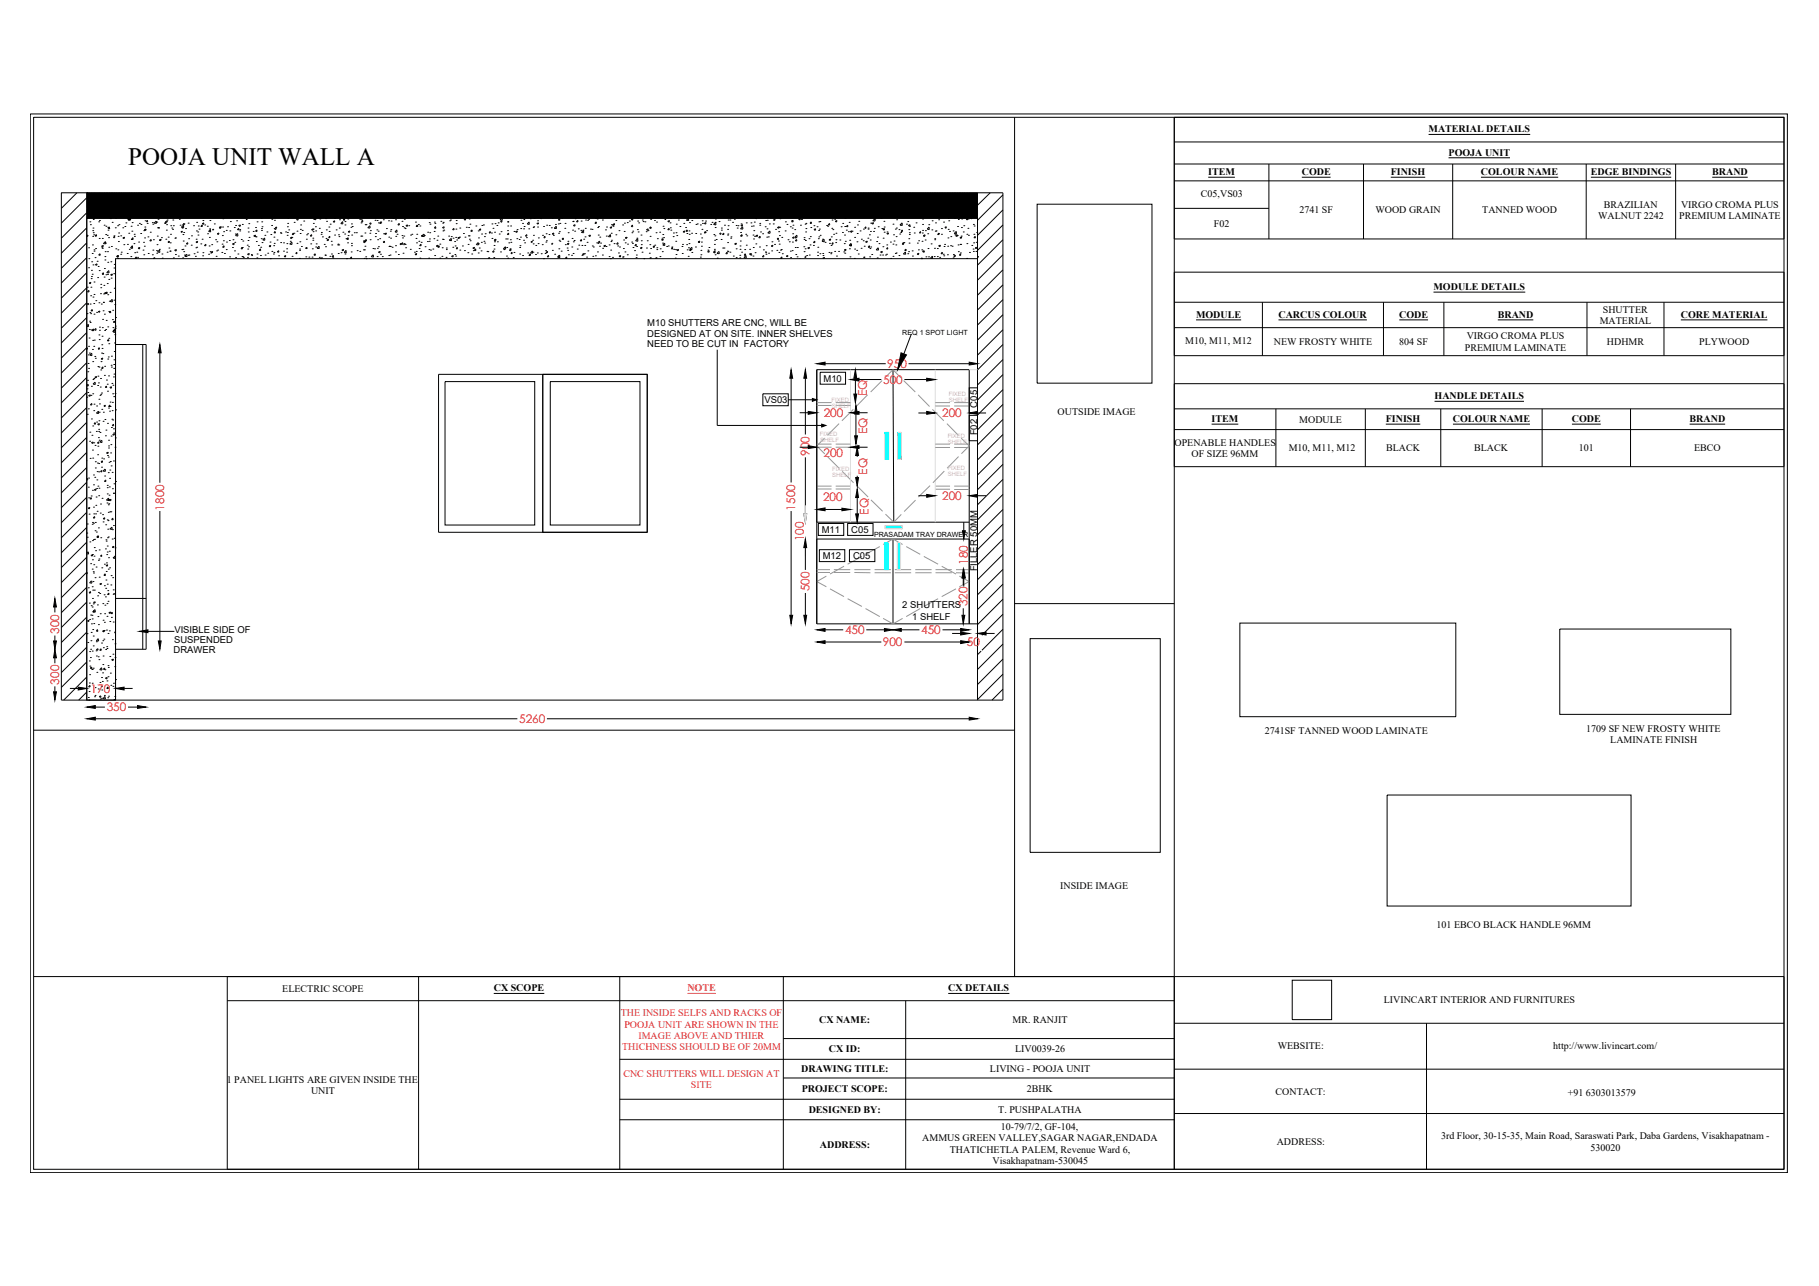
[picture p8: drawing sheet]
<svg xmlns="http://www.w3.org/2000/svg" width="297mm" height="210mm" viewBox="0 0 297 210" stroke-linecap="round" stroke-linejoin="round" font-family="sans-serif">
<defs><g id="words">
<text font-size="4.1" x="20.9" y="26.9">POOJA UNIT WALL A</text>
<g font-size="1.9" fill="#f00">
<text x="141.5" y="64.6" transform="rotate(-90 141.5 64.6)">EQ</text>
<text x="144.2" y="62.6">500</text>
<text x="144.9" y="60">950</text>
<text x="134.5" y="68">200</text>
<text x="141.6" y="70.8" transform="rotate(-90 141.6 70.8)">EQ</text>
<text x="153.9" y="68.1">200</text>
<text x="132.2" y="74.4" transform="rotate(-90 132.2 74.4)">900</text>
<text x="134.5" y="74.6">200</text>
<text x="141.6" y="77.5" transform="rotate(-90 141.6 77.5)">EQ</text>
<text x="26.8" y="83.3" transform="rotate(-90 26.8 83.3)">1800</text>
<text x="129.9" y="83.3" transform="rotate(-90 129.9 83.3)">1500</text>
<text x="134.4" y="81.8">200</text>
<text x="153.9" y="81.6">200</text>
<text x="131.3" y="88.3" transform="rotate(-90 131.3 88.3)">100</text>
<text x="141.8" y="84" transform="rotate(-90 141.8 84)">EQ</text>
<text x="158.1" y="92.2" transform="rotate(-90 158.1 92.2)">180</text>
<text x="132.2" y="96.5" transform="rotate(-90 132.2 96.5)">500</text>
<text x="158" y="99" transform="rotate(-90 158 99)">320</text>
<text x="9.6" y="103.4" transform="rotate(-90 9.6 103.4)">300</text>
<text x="138" y="103.5">450</text>
<text x="144.2" y="105.5">900</text>
<text x="150.4" y="103.5">450</text>
<text x="157.9" y="105.5">50</text>
<text x="9.6" y="111.7" transform="rotate(-90 9.6 111.7)">300</text>
<text x="14.8" y="113">170</text>
<text x="17.4" y="116.1">350</text>
<text x="84.8" y="118">5260</text>
</g>
<g font-size="1.6">
<text x="233.3" y="21.6">MATERIAL DETAILS</text>
<text x="197.3" y="28.6">ITEM</text>
<text x="212.6" y="28.6">CODE</text>
<text x="227.1" y="28.6">FINISH</text>
<text x="236.5" y="25.4">POOJA UNIT</text>
<text x="241.8" y="28.6">COLOUR NAME</text>
<text x="259.8" y="28.6">EDGE BINDINGS</text>
<text x="279.6" y="28.6">BRAND</text>
<text x="196.1" y="32.2">C05,VS03</text>
<text x="212.2" y="34.8">2741 SF</text>
<text x="224.6" y="34.8">WOOD GRAIN</text>
<text x="242" y="34.8">TANNED WOOD</text>
<text x="261" y="35.7">WALNUT 2242</text>
<text x="261.9" y="33.9">BRAZILIAN</text>
<text x="274.2" y="35.7">PREMIUM LAMINATE</text>
<text x="274.5" y="33.9">VIRGO CROMA PLUS</text>
<text x="198.2" y="37">F02</text>
<text x="234.1" y="47.3">MODULE DETAILS</text>
<text x="195.3" y="51.8">MODULE</text>
<text x="208.8" y="51.8">CARCUS COLOUR</text>
<text x="228.5" y="51.8">CODE</text>
<text x="244.6" y="51.8">BRAND</text>
<text x="261.2" y="52.9">MATERIAL</text>
<text x="261.7" y="51">SHUTTER</text>
<text x="274.5" y="51.8">CORE MATERIAL</text>
<text x="193.5" y="56.2">M10, M11, M12</text>
<text x="208" y="56.3">NEW FROSTY WHITE</text>
<text x="228.5" y="56.3">804 SF</text>
<text x="239.2" y="57.2">PREMIUM LAMINATE</text>
<text x="239.5" y="55.4">VIRGO CROMA PLUS</text>
<text x="262.4" y="56.3">HDHMR</text>
<text x="277.5" y="56.3">PLYWOOD</text>
<text x="234.3" y="65.1">HANDLE DETAILS</text>
<text x="172.7" y="67.7">OUTSIDE IMAGE</text>
<text x="197.9" y="68.8">ITEM</text>
<text x="212.2" y="69">MODULE</text>
<text x="226.3" y="68.8">FINISH</text>
<text x="237.3" y="68.8">COLOUR NAME</text>
<text x="256.7" y="68.8">CODE</text>
<text x="275.9" y="68.8">BRAND</text>
<text x="191.8" y="72.7">OPENABLE HANDLES</text>
<text x="194.6" y="74.6">OF SIZE 96MM</text>
<text x="210.5" y="73.5">M10, M11, M12</text>
<text x="226.3" y="73.7">BLACK</text>
<text x="240.7" y="73.7">BLACK</text>
<text x="257.8" y="73.7">101</text>
<text x="276.6" y="73.7">EBCO</text>
<text x="206.5" y="119.7">2741SF TANNED WOOD LAMINATE</text>
<text x="259" y="119.5">1709 SF NEW FROSTY WHITE</text>
<text x="263" y="121.3">LAMINATE FINISH</text>
<text x="173.1" y="145.2">INSIDE IMAGE</text>
<text x="234.6" y="151.4">101 EBCO BLACK HANDLE 96MM</text>
<text x="46.1" y="161.9">ELECTRIC SCOPE</text>
<text x="80.6" y="161.8">CX SCOPE</text>
<text x="154.8" y="161.8">CX DETAILS</text>
<text x="133.8" y="167">CX NAME:</text>
<text x="165.3" y="167">MR. RANJIT</text>
<text x="226" y="163.8">LIVINCART INTERIOR AND FURNITURES</text>
<text x="135.4" y="171.8">CX ID:</text>
<text x="165.8" y="171.8">LIV0039-26</text>
<text x="208.6" y="171.3">WEBSITE:</text>
<text x="253.6" y="171.2">http://www.livincart.com/</text>
<text x="37" y="176.7">1 PANEL LIGHTS ARE GIVEN INSIDE THE</text>
<text x="50.8" y="178.6">UNIT</text>
<text x="130.8" y="175">DRAWING TITLE:</text>
<text x="130.9" y="178.2">PROJECT SCOPE:</text>
<text x="161.7" y="175">LIVING - POOJA UNIT</text>
<text x="167.7" y="178.2">2BHK</text>
<text x="208.3" y="178.7">CONTACT:</text>
<text x="256" y="179">+91 6303013579</text>
<text x="132.1" y="181.6">DESIGNED BY:</text>
<text x="163" y="181.6">T. PUSHPALATHA</text>
<text x="163.4" y="184.4">10-79/7/2, GF-104,</text>
<text x="235.3" y="185.9">3rd Floor, 30-15-35, Main Road, Saraswati Park, Daba Gardens, Visakhapatnam -</text>
<text x="133.9" y="187.4">ADDRESS:</text>
<text x="150.6" y="186.3">AMMUS GREEN VALLEY,SAGAR NAGAR,ENDADA</text>
<text x="155.1" y="188.1">THATICHETLA PALEM, Revenue Ward 6,</text>
<text x="162.1" y="190">Visakhapatnam-530045</text>
<text x="208.5" y="186.9">ADDRESS:</text>
<text x="259.7" y="187.8">530020</text>
</g>
<g font-size="1.6" fill="#ed1f24">
<text x="112.3" y="161.8">NOTE</text>
<text x="101.4" y="165.9">THE INSIDE SELFS AND RACKS OF</text>
<text x="102" y="167.7">POOJA UNIT ARE SHOWN IN THE</text>
<text x="101.6" y="171.4">THICHNESS SHOULD BE OF 20MM</text>
<text x="104.3" y="169.6">IMAGE ABOVE AND THIER</text>
<text x="101.8" y="175.8">CNC SHUTTERS WILL DESIGN AT</text>
<text x="112.8" y="177.6">SITE</text>
</g>
<g font-size="1.5">
<text x="105.7" y="53.3">M10 SHUTTERS ARE CNC, WILL BE</text>
<text x="105.7" y="55">DESIGNED AT ON SITE. INNER SHELVES</text>
<text x="105.7" y="56.6">NEED TO BE CUT IN FACTORY</text>
<text x="124.8" y="65.8">VS03</text>
<text x="134.5" y="62.3">M10</text>
<text x="159.6" y="71" transform="rotate(-90 159.6 71)">F02</text>
<text x="159.6" y="66.5" transform="rotate(-90 159.6 66.5)">C05</text>
<text x="134.2" y="87">M11</text>
<text x="139" y="87">C05</text>
<text x="134.4" y="91.3">M12</text>
<text x="139.3" y="91.3">C05</text>
<text x="159.6" y="93.3" transform="rotate(-90 159.6 93.3)">FILLER 50MM</text>
<text x="147.3" y="99.3">2 SHUTTERS</text>
<text x="149" y="101.1">1 SHELF</text>
<text x="28.3" y="106.6">DRAWER</text>
<text x="28.4" y="105">SUSPENDED</text>
<text x="28.5" y="103.3">VISIBLE SIDE OF</text>
</g>
<g font-size="1.2">
<text x="147.3" y="54.6">REQ 1 SPOT LIGHT</text>
<text x="142.7" y="87.6">PRASADAM TRAY DRAWER</text>
</g>
<g font-size="1" fill="#d19cc7">
<text x="135.8" y="65.6">FIXED</text>
<text x="154.9" y="64.6">FIXED</text>
<text x="155" y="65.6">SHELF</text>
<text x="133.9" y="71.1">FIXED</text>
<text x="135.8" y="66.6">SHELF</text>
<text x="154.8" y="71.4">FIXED</text>
<text x="133.9" y="72.2">SHELF</text>
<text x="135.9" y="76.8">FIXED</text>
<text x="135.9" y="77.9">SHELF</text>
<text x="154.8" y="76.7">FIXED</text>
<text x="154.8" y="77.7">SHELF</text>
<text x="154.8" y="72.5">SHELF</text>
</g>
</g></defs>
<!-- layer: 30-600 - 200-Struc_Gen -->
<g fill="none" stroke="#000" stroke-width=".16">
<path d="M4.9 18.6h287v172.8h-287zM5.5 19.1h285.8v171.8h-285.8zM191.8 39h99.5v-19.9h-99.5v171.8M191.8 23.2h99.5M191.8 26.8h99.5M191.8 29.5h99.5M191.8 34h15.4M197.3 28.9h4.4M207.2 26.8v12.2M212.6 28.9h4.7M222.7 26.8v12.2M227.1 28.9h5.6"/>
<path d="M233.3 21.9h16.6M236.5 25.8h10.1M237.2 26.8v12.2M241.8 28.9h12.7M259 26.8v12.2M259.8 28.9h13.1M273.6 26.8v12.2M279.6 28.9h5.8M191.8 44.4h99.5v13.7h-99.5M191.8 49.3h99.5M191.8 53.5h99.5M195.3 52.2h7.4"/>
<path d="M206.1 49.3v8.8M208.8 52.2h14.4M225.9 49.3v8.8M228.5 52.2h4.7M234.1 47.7h15M235.8 49.3v8.8M244.6 52.2h5.8M259.2 49.3v8.8M271.7 49.3v8.8M274.5 52.2h14.1M191.8 62.6h99.5v13.6h-99.5M191.8 66.7h99.5"/>
<path d="M191.8 70.1h99.5M197.9 69.2h4.3M208.4 66.7v9.5M223 66.7v9.5M226.3 69.2h5.6M234.3 65.5h14.6M235.3 66.7v9.5M237.3 69.2h12.5M251.8 66.7v9.5M256.7 69.2h4.7M266.3 66.7v9.5M275.9 69.2h5.8"/>
<path d="M165.7 98.5h26.1M202.5 101.7h35.2v15.3h-35.2zM254.7 102.7h27.9v13.9h-27.9zM37.1 159.4h254.2v31.5h-254.2zM68.4 159.4v31.5M101.2 159.4v31.5M127.9 159.4v31.5M211 160h6.5v6.4h-6.5zM37.1 163.3h154.7M80.6 162.2h8.3M101.2 172.9h90.6M101.2 179.4h90.6"/>
<path d="M127.9 169.5h63.9M127.9 176h63.9M147.9 163.3v27.6M154.8 162.2h10M191.8 167h99.5M191.8 174.5h99.5M232.9 167v23.9M101.2 182.8h90.6M191.8 181.8h99.5"/>
</g>
<!-- layer: text -->
<g fill="none" stroke="#000" stroke-width=".16">
<path d="M165.7 19.1v140.3M10 31.5h153.8v82.8h-153.8zM10.1 31.5l-.1 .1M12.6 31.5l-2.6 2.5M14.2 31.5h.1M14.2 35.6h145.4v6.6h-140.7v72.1h-4.7zM14.2 34.7l-4.2 4.2M14.2 37.2l-4.2 4.1M14.2 39.6l-4.2 4.2M14.2 31.5v82.8M14.2 35.6h145.4M14.2 38.5l.2-.1-.1 .2-.1-.1"/>
<path d="M14.3 31.5h-.1M14.3 31.5l-.1 .1M14.4 31.5l-.2 .2M14.5 31.5l-.3 .3M14.6 31.5l-.4 .4M14.7 36.2h.1M14.7 31.5l-.5 .5M14.8 36.7h.1M14.8 31.5l-.6 .6M14.9 31.5l-.7 .7M15 31.5l-5 4.9M15.1 31.5l-.9 .9"/>
<path d="M15.1 40h.1M15.1 38.6h.1M15.1 37.6h.1M15.2 37.2h.1M15.2 35.8h.1M15.2 38h.1M15.2 31.5l-1 1M15.3 31.5l-1.1 1.1M15.3 35.6h.1M15.3 38.3h.1M15.4 31.5l-1.2 1.1M15.4 31.5l-1.2 1.2"/>
<path d="M15.5 31.5l-1.3 1.3M15.6 31.5l-1.4 1.4M15.7 31.5l-1.5 1.5M15.7 38.3l.1 .2h-.3zM15.8 31.5l-1.6 1.6M15.9 31.5l-1.7 1.7M16 31.5l-1.8 1.8M16.1 31.5l-1.9 1.9M16.1 36.2h.1M16.2 31.5l-2 1.9M16.2 38.9h.1M16.2 36h.1"/>
<path d="M16.2 31.5l-2 2M16.3 31.5l-2.1 2.1M16.4 31.5l-2.2 2.2M16.5 31.5l-2.3 2.2M16.5 31.5l-2.3 2.3M16.6 31.5l-2.4 2.4M16.7 31.5l-2.5 2.5M16.7 38.9h.1M16.8 31.5l-2.6 2.6M16.9 31.5l-2.7 2.7M16.9 39.8l.3-.4 .1 .4zM17 31.5l-2.8 2.8"/>
<path d="M17 36.8h.1M17.1 31.5l-2.9 2.9M17.2 31.5l-3 3M17.2 39.7h.1M17.3 38.3h.1M17.3 31.5l-3.1 3M17.3 36.9h.1M17.3 31.5l-3.1 3.1M17.4 31.5l-3.2 3.2M17.5 31.5l-3.3 3.3M17.5 38.4h.1M17.6 31.5l-3.4 3.3"/>
<path d="M17.6 37.1h.3l-.1 .2zM17.6 37.6h.1M17.6 31.5l-3.4 3.4M17.7 31.5l-3.5 3.5M17.7 38.8h.1M17.8 37.3h.1M17.8 31.5l-3.6 3.6M17.9 31.5l-3.7 3.6M17.9 31.5l-3.7 3.7M18 31.5l-3.8 3.8M18.1 31.5l-3.9 3.9M18.2 31.5l-4 4"/>
<path d="M18.3 31.5l-4.1 4.1M18.3 36.3h.1M18.4 31.5l-4.2 4.1M18.4 31.5l-4.1 4.1M18.5 31.5l-4.2 4.1M18.6 31.5l-4.2 4.1M18.6 38.5h.1M18.7 31.5l-4.2 4.1M18.7 38.5v.3h-.2zM18.8 31.5l-4.2 4.1M18.8 37.2h.1M18.9 35.7h.1"/>
<path d="M18.9 31.5l-4.2 4.1M19 31.5l-4.2 4.1M19.1 31.5l-4.2 4.1M19.2 31.5l-4.2 4.1M19.2 36.8h.1M19.2 31.5l-4.1 4.1M19.3 38.6h.1M19.3 39.4h.1M19.3 31.5l-4.1 4.1M19.4 38h.1M19.4 31.5l-4.2 4.1M19.4 36.7h.1"/>
<path d="M19.5 31.5l-4.2 4.1M19.6 31.5l-4.2 4.1M19.7 31.5l-4.2 4.1M19.7 38.5h.1M19.8 31.5l-4.2 4.1M19.9 31.5l-4.2 4.1M20 31.5l-4.2 4.1M20.1 37.2h.1M20.1 31.5l-4.2 4.1M20.1 38.8l.2-.1v.3zM20.1 31.5l-4.1 4.1M20.2 31.5l-4.2 4.1"/>
<path d="M20.2 39.9h.1M20.3 31.5l-4.2 4.1M20.3 31.5l-4.1 4.1M20.4 37h.1M20.4 31.5l-4.1 4.1M20.5 31.5l-4.2 4.1M20.6 36.4h.1M20.6 31.5l-4.2 4.1M20.7 31.5l-4.2 4.1M20.8 31.5l-4.2 4.1M20.8 39.9h.1M20.9 31.5l-4.2 4.1"/>
<path d="M20.9 35.9l.2-.2 .1 .3zM21 31.5l-4.2 4.1M21 38.1h.1M21.1 31.5l-4.2 4.1M21.1 35.8l.3-.1-.1 .3zM21.2 31.5l-4.2 4.1M21.2 31.5l-4.1 4.1M21.3 31.5l-4.2 4.1M21.4 31.5l-4.2 4.1M21.4 36.9h.1M21.4 39.1h.1M21.4 31.5l-4.1 4.1"/>
<path d="M21.5 37.7h.1M21.5 31.5l-4.1 4.1M21.6 36.3h.1M21.6 31.5l-4.2 4.1M21.7 31.5l-4.2 4.1M21.7 38.8v.3l-.2-.1zM21.8 31.5l-4.2 4.1M21.9 39.8h.1M21.9 31.5l-4.2 4.1M21.9 38.2h.1M22 38.6h.1M22 31.5l-4.2 4.1"/>
<path d="M22 31.5l-4.1 4.1M22.1 31.5l-4.2 4.2h.3l-.1-.1M22.2 31.5l-4.2 4.1M22.3 31.5l-4.2 4.1M22.3 31.5l-4.1 4.1M22.4 31.5l-4.2 4.1M22.5 36.8h.1M22.5 31.5l-4.2 4.1M22.5 31.5l-4.1 4.1M22.6 39.5h.1M22.6 31.5l-4.1 4.1M22.7 31.5l-4.2 4.1"/>
<path d="M22.8 36.5h.1M22.8 31.5l-4.2 4.1M22.9 31.5l-4.2 4.1M23 38.1h.1M23 31.5l-4.2 4.1M23 36.6h.1M23.1 31.5l-4.2 4.1M23.1 31.5l-4.1 4.1M23.2 31.5l-4.2 4.1M23.3 31.5l-4.2 4.1M23.4 31.5l-4.2 4.1M23.4 39.6h.1"/>
<path d="M23.4 31.5l-4.1 4.1M23.5 37.6h.1M23.5 31.5l-4.2 4.1M23.6 31.5l-4.2 4.1M23.6 37.5l.3-.1-.1 .2zM23.6 38.8h.1M23.7 37.4h.1M23.7 37.1h.1M23.7 31.5l-4.2 4.1M23.7 36h.1M23.8 31.5l-4.2 4.1M23.9 31.5l-4.2 4.1"/>
<path d="M23.9 31.5l-4.1 4.1M24 31.5l-4.2 4.1M24 36.5h.1M24.1 31.5l-4.2 4.1M24.1 36v.2h-.2zM24.2 38.7h.1M24.2 31.5l-4.2 4.1M24.2 31.5l-4.1 4.1M24.3 31.5l-4.2 4.1M24.4 31.5l-4.2 4.1M24.5 31.5l-4.2 4.1M24.5 39.3l.2-.2v.2z"/>
<path d="M24.5 37.9h.1M24.5 31.5l-4.1 4.1M24.6 31.5l-4.2 4.1M24.7 31.5l-4.2 4.1M24.8 31.5l-4.2 4.1M24.9 36.3h.1M24.9 31.5l-4.2 4.1M25 36.6h.1M25 31.5l-4.2 4.1M25 39.1h.1M25 31.5l-4.2 4.2M25.1 31.5l-4.2 4.1"/>
<path d="M25.2 31.5l-4.2 4.1M25.2 36.4l.3-.3 .1 .4zM25.3 31.5l-4.2 4.1v.2l-.3-.1M25.3 31.5l-4.1 4.1M25.4 31.5l-4.2 4.1M25.5 31.5l-4.2 4.1M25.6 31.5l-4.2 4.1M25.6 36.3h.1M25.6 39.9h.1M25.6 31.5l-4.1 4.1M25.7 38.5h.1M25.7 31.5l-4.2 4.1"/>
<path d="M25.7 37.2h.1M25.8 31.5l-4.2 4.1M25.8 35.8h.1M25.9 37.1h.1M25.9 31.5l-4.2 4.1M25.9 37.2h.1M26 31.5l-4.2 4.1M26 39.2l.3-.2-.1 .3zM26.1 39.2h.1M26.1 31.5l-4.2 4.1M26.1 31.5l-4.1 4.1M26.2 31.5l-4.2 4.1"/>
<path d="M26.3 31.5l-4.2 4.1M26.4 38.8h.1M26.4 31.5l-4.2 4.1M26.4 31.5l-4.1 4.1M26.5 31.5l-4.2 4.1M26.6 31.5l-4.2 4.1M26.7 31.5l-4.2 4.1M26.7 31.5l-4.1 4.1M26.8 31.5l-4.2 4.1M26.9 31.5l-4.2 4.1M27 31.5l-4.2 4.1M27 36.2l.3-.2-.1 .3z"/>
<path d="M27.1 39h.1M27.1 31.5l-4.2 4.1M27.1 36.2v.3h-.2zM27.2 37.6h.1M27.2 31.5l-4.2 4.1M27.2 36.7h.1M27.2 31.5l-4.1 4.1M27.3 35.9h.1M27.3 31.5l-4.2 4.1M27.4 31.5l-4.2 4.1M27.4 39.6l.2-.3 .1 .3zM27.5 38.7h.1"/>
<path d="M27.5 31.5l-4.2 4.1M27.5 31.5l-4.1 4.1M27.6 31.5l-4.2 4.1M27.7 31.5l-4.2 4.1M27.8 31.5l-4.2 4.1M27.8 39.6h.1M27.8 38.2h.1M27.8 31.5l-4.1 4.1M27.9 36.8h.1M27.9 31.5l-4.2 4.1M28 31.5l-4.2 4.1M28.1 37.2h.1"/>
<path d="M28.1 31.5l-4.2 4.1M28.2 37.4h.1M28.2 31.5l-4.2 4.1M28.2 35.9h.1M28.3 31.5l-4.2 4.1M28.3 36.8h.1M28.3 31.5l-4.1 4.1M28.4 31.5l-4.2 4.1M28.5 31.5l-4.2 4.1M28.6 38.9h.1M28.6 31.5l-4.2 4.1M28.6 38.8h.1"/>
<path d="M28.6 31.5l-4.1 4.1M28.7 31.5l-4.2 4.1M28.8 31.5l-4.2 4.1M28.9 31.5l-4.2 4.1M28.9 31.5l-4.1 4.1M29 31.5l-4.2 4.1M29.1 31.5l-4.2 4.1M29.2 31.5l-4.2 4.1M29.3 35.8h.1M29.3 31.5l-4.2 4.1M29.4 31.5l-4.2 4.1M29.4 36.8h.1"/>
<path d="M29.4 31.5l-4.1 4.1M29.5 31.5l-4.2 4.1M29.5 37.8l.3-.1-.1 .2zM29.6 31.5l-4.2 4.1M29.6 37.1l.4-.3v.3zM29.7 31.5l-4.2 4.1M29.7 37.2h.1M29.7 31.5l-4.1 4.1M29.8 31.5l-4.2 4.1M29.9 38.3h.1M29.9 31.5l-4.2 4.1M29.9 39.3h.1"/>
<path d="M30 31.5l-4.2 4.1M30 37.9h.1M30 31.5l-4.1 4.1M30 36.5h.1M30 36.5l.1 .2h-.3zM30.1 31.5l-4.2 4.1M30.2 31.5l-4.2 4.1M30.3 31.5l-4.2 4.1M30.3 37.3h.1M30.4 31.5l-4.2 4.1M30.4 39.8l.2-.2 .1 .2zM30.5 31.5l-4.2 4.1"/>
<path d="M30.6 31.5l-4.2 4.1M30.7 31.5l-4.2 4.1M30.7 36.4h.1M30.8 31.5l-4.2 4.1M30.8 39h.1M30.8 31.5l-4.1 4.1M30.9 31.5l-4.2 4.1M31 31.5l-4.2 4.1M31.1 31.5l-4.2 4.1M31.1 31.5l-4.1 4.1M31.2 31.5l-4.2 4.1M31.3 38.5h.1"/>
<path d="M31.3 31.5l-4.2 4.1M31.4 31.5l-4.2 4.1M31.5 31.5l-4.2 4.1M31.6 31.5l-4.2 4.1M31.6 36.8h.1M31.7 31.5l-4.2 4.1M31.8 31.5l-4.2 4.1M31.9 31.5l-4.2 4.1M31.9 31.5l-4.1 4.1M32 31.5l-4.2 4.1M32 39.5l.3-.1-.1 .2zM32 39h.1"/>
<path d="M32.1 37.7h.1M32.1 31.5l-4.2 4.1M32.1 36.3h.1M32.2 31.5l-4.2 4.1M32.2 31.5l-4.1 4.1M32.3 37.9h.1M32.3 31.5l-4.2 4.1M32.3 38.4h.1M32.4 36.9h.1M32.4 31.5l-4.2 4.1M32.5 31.5l-4.2 4.1M32.5 37.4h.1"/>
<path d="M32.6 31.5l-4.2 4.1M32.7 31.5l-4.2 4.1M32.8 31.5l-4.2 4.1M32.8 39.8h.1M32.9 31.5l-4.2 4.1M33 31.5l-4.2 4.1M33 39h.1M33 36.7v.3h-.2zM33 36.5l.3-.1-.1 .2zM33 31.5l-4.1 4.1M33.1 31.5l-4.2 4.1M33.1 36h.1"/>
<path d="M33.2 31.5l-4.2 4.1M33.3 31.5l-4.2 4.1M33.3 31.5l-4.1 4.1M33.4 31.5l-4.2 4.1M33.4 36.7h.1M33.5 31.5l-4.2 4.1M33.6 31.5l-4.2 4.1M33.6 39.8v.3h-.2zM33.7 31.5l-4.2 4.1M33.8 31.5l-4.2 4.1M33.9 36.9h.1M33.9 31.5l-4.2 4.1"/>
<path d="M33.9 38.2h.1M34 31.5l-4.2 4.1M34.1 31.5l-4.2 4.1M34.2 38.7h.1M34.2 31.5l-4.2 4.1M34.2 37.4h.1M34.3 36h.1M34.3 31.5l-4.2 4.1M34.4 31.5l-4.2 4.1M34.4 37.4v.5l-.3-.1zM34.4 31.5l-4.1 4.1M34.5 31.5l-4.2 4.1"/>
<path d="M34.6 39.9h.1M34.6 31.5l-4.2 4.1M34.7 31.5l-4.2 4.1M34.7 37.5h.1M34.7 31.5l-4.1 4.1M34.7 37.4h.1M34.8 31.5l-4.2 4.1M34.9 31.5l-4.2 4.1M35 31.5l-4.2 4.1M35 36.5h.1M35.1 31.5l-4.2 4.1M35.2 31.5l-4.2 4.1"/>
<path d="M35.2 39.1h.1M35.3 31.5l-4.2 4.1M35.4 31.5l-4.2 4.1M35.4 39.5h.1M35.5 31.5l-4.2 4.1M35.5 38.2l.3-.2-.1 .3zM35.5 31.5l-4.1 4.1M35.6 31.5l-4.2 4.1M35.7 31.5l-4.2 4.1M35.8 31.5l-4.2 4.1M35.8 31.5l-4.1 4.1M35.9 31.5l-4.2 4.1"/>
<path d="M36 31.5l-4.2 4.1M36 37l.1 .3-.3-.1zM36.1 37.1h.1M36.1 31.5l-4.2 4.1M36.2 31.5l-4.2 4.1M36.3 39.8h.1M36.3 31.5l-4.2 4.1M36.3 38.5h.1M36.3 31.5l-4.1 4.1M36.4 37.1h.1M36.4 35.7h.1M36.4 31.5l-4.2 4.1"/>
<path d="M36.5 39.3h.1M36.5 31.5l-4.2 4.1M36.5 37.8h.1M36.6 31.5l-4.2 4.1M36.6 31.5l-4.1 4.1M36.7 31.5l-4.2 4.1M36.8 31.5l-4.2 4.1M36.9 31.5l-4.2 4.1M36.9 31.5l-4.1 4.1M36.9 37.6h.1M37 39.5h.1M37 31.5l-4.2 4.1"/>
<path d="M37.1 31.5l-4.2 4.1M37.2 37h.1M37.2 31.5l-4.2 4.1M37.3 31.5l-4.2 4.1M37.4 31.5l-4.2 4.1M37.4 31.5l-4.1 4.1M37.5 39.3h.1M37.5 31.5l-4.2 4.1M37.5 37.7h.1M37.6 31.5l-4.2 4.1M37.6 36.2h.1M37.7 31.5l-4.2 4.1"/>
<path d="M37.7 31.5l-4.1 4.1M37.8 31.5l-4.2 4.1M37.9 31.5l-4.2 4.1M38 39.8l.3-.1-.1 .3zM38 31.5l-4.2 4.1M38 39.1h.1M38.1 31.5l-4.2 4.1M38.2 31.5l-4.2 4.1M38.3 37.1h.1M38.3 31.5l-4.2 4.1M38.3 39.6h.1M38.4 31.5l-4.2 4.1"/>
<path d="M38.4 38.2h.1M38.5 36.8h.1M38.5 31.5l-4.2 4.1M38.5 38.5l.3-.4v.4zM38.5 31.5l-4.1 4.1M38.6 31.5l-4.2 4.1M38.6 36h.1M38.7 31.5l-4.2 4.1M38.8 31.5l-4.2 4.1M38.8 31.5l-4.1 4.1M38.9 31.5l-4.2 4.1M39 31.5l-4.2 4.1"/>
<path d="M39 37.3v.2h-.2zM39 36.8l.3-.1-.1 .3zM39.1 31.5l-4.2 4.1M39.1 37.5h.1M39.1 37.7h.1M39.2 31.5l-4.2 4.1M39.3 31.5l-4.2 4.1M39.4 39.1h.1M39.4 31.5l-4.2 4.1M39.5 31.5l-4.2 4.1M39.6 36.6h.1M39.6 31.5l-4.2 4.1"/>
<path d="M39.6 31.5l-4.1 4.1M39.7 39.3h.1M39.7 31.5l-4.2 4.1M39.8 31.5l-4.2 4.1M39.9 31.5l-4.2 4.1M40 31.5l-4.2 4.1M40.1 31.5l-4.2 4.1M40.2 35.8h.1M40.2 31.5l-4.2 4.1M40.3 31.5l-4.2 4.1M40.4 31.5l-4.2 4.1M40.5 31.5l-4.2 4.1"/>
<path d="M40.5 39.3h.1M40.5 37.2h.1M40.5 31.5l-4.1 4.1M40.5 37.9h.1M40.6 31.5l-4.2 4.1M40.6 36.5h.1M40.7 38.7h.1M40.7 31.5l-4.2 4.1M40.7 31.5l-4.1 4.1M40.8 31.5l-4.2 4.1M40.9 31.5l-4.2 4.1M41 31.5l-4.2 4.1"/>
<path d="M41.1 31.5l-4.2 4.1M41.2 31.5l-4.2 4.1M41.3 31.5l-4.2 4.1M41.3 37.8h.1M41.4 31.5l-4.2 4.1M41.4 38.5l.3-.1-.1 .2zM41.5 31.5l-4.2 4.1M41.6 31.5l-4.2 4.1M41.6 31.5l-4.1 4.1M41.7 38.6h.1M41.7 31.5l-4.2 4.1M41.7 37.1h.1"/>
<path d="M41.7 37.7l.2-.2 .1 .3zM41.8 38.7h.1M41.8 31.5l-4.2 4.1M41.9 39.4h.1M41.9 31.5l-4.2 4.1M42 36.2h.1M42 31.5l-4.2 4.1M42.1 31.5l-4.2 4.1M42.2 31.5l-4.2 4.1M42.3 31.5l-4.2 4.1M42.4 31.5l-4.2 4.1M42.4 31.5l-4.1 4.1"/>
<path d="M42.5 31.5l-4.2 4.1M42.6 31.5l-4.2 4.1M42.6 31.5l-4.1 4.1M42.7 35.6h.1M42.7 39h.1M42.7 37.6h.1M42.7 37.3h.1M42.7 31.5l-4.1 4.1M42.7 36.2h.1M42.8 37h.1M42.8 39.6h.1M42.8 31.5l-4.2 4.1"/>
<path d="M42.9 31.5l-4.2 4.1M43 31.5l-4.2 4.1M43.1 31.5l-4.2 4.1M43.2 31.5l-4.2 4.1M43.2 38.8l.1 .4h-.4zM43.3 38.4h.1M43.3 31.5l-4.2 4.1M43.4 31.5l-4.2 4.1M43.5 31.5l-4.2 4.1M43.5 31.5l-4.1 4.1M43.6 37.9h.1M43.6 31.5l-4.2 4.1"/>
<path d="M43.7 31.5l-4.2 4.1M43.8 31.5l-4.1 4.1M43.9 31.5l-4.2 4.1M44 31.5l-4.2 4.1M44.1 39.5h.1M44.1 31.5l-4.2 4.1M44.2 31.5l-4.2 4.1M44.2 38.3h.1M44.3 31.5l-4.2 4.1M44.3 31.5l-4.1 4.1M44.4 36.8h.1M44.4 35.8h.1"/>
<path d="M44.4 31.5l-4.2 4.1M44.5 31.5l-4.2 4.1M44.6 31.5l-4.2 4.1M44.6 31.5l-4.1 4.1M44.7 31.5l-4.2 4.1M44.7 38.7h.1M44.8 37.3h.1M44.8 39.7h.1M44.8 36h.1M44.8 31.5l-4.2 4.1M44.9 37.4h.1M44.9 31.5l-4.1 4.1"/>
<path d="M44.9 37.8l.1 .2h-.3zM44.9 37.1h.3l-.1 .2zM45 31.5l-4.2 4.1M45.1 31.5l-4.2 4.1M45.2 31.5l-4.2 4.1M45.2 39.2h.1M45.3 31.5l-4.2 4.1M45.4 31.5l-4.2 4.1M45.4 31.5l-4.1 4.1M45.5 31.5l-4.2 4.1M45.6 31.5l-4.2 4.1M45.7 31.5l-4.2 4.1"/>
<path d="M45.7 31.5l-4.1 4.1M45.8 38h.1M45.8 31.5l-4.2 4.1M45.8 39.6h.1M45.9 38.1h.1M45.9 31.5l-4.2 4.1M46 31.5l-4.1 4.1M46.1 31.5l-4.2 4.1M46.2 31.5l-4.2 4.1M46.2 31.5l-4.1 4.1M46.3 39.6h.1M46.3 31.5l-4.2 4.1"/>
<path d="M46.4 31.5l-4.2 4.1M46.5 31.5l-4.2 4.1M46.5 31.5l-4.1 4.1M46.6 31.5l-4.2 4.1M46.6 37.9h.1M46.7 31.5l-4.2 4.1M46.8 31.5l-4.2 4.1M46.8 31.5l-4.1 4.1M46.8 39.8h.1M46.9 38.4h.1M46.9 31.5l-4.2 4.1M46.9 37h.1"/>
<path d="M46.9 37.9h.1M47 35.6h.1M47 36.5h.1M47 31.5l-4.2 4.1M47.1 31.5l-4.1 4.1M47.1 37.5h.1M47.2 31.5l-4.2 4.1M47.3 31.5l-4.2 4.1M47.3 31.5l-4.1 4.1M47.3 39.8l.4-.3v.4zM47.4 39.4h.1M47.4 31.5l-4.1 4.1"/>
<path d="M47.4 38.8l.3-.1-.1 .3zM47.5 31.5l-4.2 4.1M47.6 31.5l-4.2 4.1M47.6 31.5l-4.1 4.1M47.7 38.7h.1M47.7 31.5l-4.2 4.1M47.8 31.5l-4.2 4.1M47.9 31.5l-4.2 4.1M47.9 31.5l-4.1 4.1M47.9 38v.3h-.2zM48 38.1h.1M48 31.5l-4.2 4.1"/>
<path d="M48 36.3h.1M48.1 31.5l-4.2 4.1M48.1 31.5l-4.1 4.1M48.2 31.5l-4.1 4.1M48.3 31.5l-4.2 4.1M48.4 31.5l-4.2 4.1M48.4 31.5l-4.1 4.1M48.4 35.8l.3-.1-.1 .3zM48.5 37.7h.1M48.5 39.7h.1M48.5 31.5l-4.1 4.1M48.6 31.5l-4.2 4.1"/>
<path d="M48.7 31.5l-4.2 4.1M48.7 31.5l-4.1 4.1M48.8 31.5l-4.2 4.1M48.9 31.5l-4.2 4.1M49 39.5h.1M49 38.1h.1M49 31.5l-4.1 4.1M49.1 37.4h.1M49.1 36.7h.1M49.1 31.5l-4.2 4.1M49.2 31.5l-4.2 4.1M49.2 31.5l-4.1 4.1"/>
<path d="M49.3 31.5l-4.1 4.1M49.3 37.6h.1M49.4 31.5l-4.2 4.1M49.5 31.5l-4.2 4.1M49.5 31.5l-4.1 4.1M49.6 36.1h.1M49.6 31.5l-4.1 4.1M49.7 31.5l-4.2 4.1M49.8 31.5l-4.2 4.1M49.8 31.5l-4.1 4.1M49.9 31.5l-4.2 4.1M50 31.5l-4.2 4.1"/>
<path d="M50 39h.1M50 31.5l-4.1 4.1M50.1 38.3h.1M50.1 31.5l-4.1 4.1M50.2 31.5l-4.2 4.1M50.2 38.2h.1M50.3 31.5l-4.2 4.1M50.3 31.5l-4.1 4.1M50.4 31.5l-4.1 4.1M50.5 31.5l-4.2 4.1M50.6 31.5l-4.2 4.1M50.6 31.5l-4.1 4.1"/>
<path d="M50.7 31.5l-4.1 4.1M50.7 39.8h.1M50.8 31.5l-4.2 4.1M50.9 31.5l-4.2 4.1M50.9 38.3v.2h-.2zM50.9 37.5l.3-.1-.1 .2zM50.9 31.5l-4.1 4.1M51 31.5l-4.2 4.1M51.1 39.2h.1M51.1 38.9h.1M51.1 31.5l-4.2 4.1M51.1 37.8h.1"/>
<path d="M51.1 37.4h.1M51.1 31.5l-4.1 4.1M51.2 36.5h.1M51.2 31.5l-4.1 4.1M51.3 31.5l-4.2 4.1M51.4 31.5l-4.2 4.1M51.4 31.5l-4.1 4.1M51.5 37h.1M51.5 31.5l-4.1 4.1M51.5 37.7h.1M51.6 31.5l-4.2 4.1M51.6 39.8h.1"/>
<path d="M51.7 31.5l-4.2 4.1M51.7 31.5l-4.1 4.1M51.8 31.5l-4.1 4.1M51.9 31.5l-4.2 4.1M52 31.5l-4.2 4.1M52 31.5l-4.1 4.1M52.1 31.5l-4.2 4.1M52.1 37.3h.1M52.2 31.5l-4.2 4.1M52.2 35.7h.1M52.2 31.5l-4.1 4.1M52.3 31.5l-4.1 4.1"/>
<path d="M52.4 31.5l-4.2 4.1M52.4 38.2h.1M52.5 37.9h.1M52.5 31.5l-4.2 4.1M52.5 31.5l-4.1 4.1M52.6 31.5l-4.1 4.1M52.6 38.7h.1M52.7 31.5l-4.2 4.1M52.8 31.5l-4.2 4.1M52.8 31.5l-4.1 4.1M52.9 31.5l-4.1 4.1M52.9 39.9h.1"/>
<path d="M53 31.5l-4.2 4.1M53.1 31.5l-4.2 4.1M53.1 31.5l-4.1 4.1M53.2 31.5l-4.1 4.1M53.2 38.9h.1M53.2 35.6h.1M53.3 37.5h.1M53.3 31.5l-4.2 4.1M53.3 36.1h.1M53.3 31.5l-4.1 4.1M53.4 39.2l.3-.2-.1 .3zM53.4 31.5l-4.1 4.1"/>
<path d="M53.5 31.5l-4.2 4.1M53.6 31.5l-4.2 4.1M53.6 31.5l-4.1 4.1M53.7 37.1h.1M53.7 31.5l-4.1 4.1M53.7 37.8h.1M53.8 31.5l-4.2 4.1M53.8 38.5l.1 .3h-.2zM53.9 31.5l-4.2 4.1M53.9 36.6h.1M53.9 31.5l-4.1 4.1M54 31.5l-4.1 4.1"/>
<path d="M54.1 39.4h.1M54.1 31.5l-4.2 4.1M54.1 31.5l-4.1 4.1M54.2 40h.1M54.2 31.5l-4.1 4.1M54.3 31.5l-4.1 4.1M54.4 31.5l-4.2 4.1M54.4 36.2l.3-.2-.1 .3zM54.4 31.5l-4.1 4.1M54.5 31.5l-4.1 4.1M54.6 35.7h.1M54.6 31.5l-4.2 4.1"/>
<path d="M54.6 38.4h.1M54.7 31.5l-4.2 4.1M54.7 31.5l-4.1 4.1M54.8 31.5l-4.1 4.1M54.9 37.5h.1M54.9 31.5l-4.2 4.1M55 31.5l-4.2 4.1M55 31.5l-4.1 4.1M55.1 31.5l-4.1 4.1M55.1 40h.1M55.2 39.8h.1M55.2 31.5l-4.2 4.1"/>
<path d="M55.2 31.5l-4.1 4.1M55.3 38.3h.1M55.3 40h.1M55.3 31.5l-4.1 4.1M55.4 38.6h.1M55.4 37.2h.1M55.4 31.5l-4.1 4.1M55.4 35.9h.1M55.5 31.5l-4.2 4.1M55.5 31.5l-4.3 4.3 .4 .1-.1-.3 4.2-4.1M55.6 31.5l-4.1 4.1M55.8 31.5l-4.2 4.1"/>
<path d="M55.8 31.5l-4.1 4.1M55.9 31.5l-4.1 4.1M56 36.2v.3h-.3zM56 37.9h.1M56 31.5l-4.2 4.1M56 35.9l.2-.2 .1 .3zM56.1 31.5l-4.2 4.1M56.1 31.5l-4.1 4.1M56.2 31.5l-4.1 4.1M56.3 38.2h.1M56.3 31.5l-4.2 4.1M56.3 36.7h.1"/>
<path d="M56.3 36.2h.1M56.3 31.5l-4.1 4.1M56.4 31.5l-4.1 4.1M56.5 39h.1M56.5 31.5l-4.1 4.1M56.6 31.5l-4.2 4.1M56.6 31.5l-4.1 4.1M56.7 31.5l-4.1 4.1M56.8 39.6h.1M56.8 35.7h.1M56.8 31.5l-4.2 4.1M56.8 38.5h.1"/>
<path d="M56.8 38.8l.1 .3-.3-.1zM56.8 37.8l.3-.1v.2zM56.9 31.5l-4.2 4.1M56.9 31.5l-4.1 4.1M57 31.5l-4.1 4.1M57.1 31.5l-4.2 4.1M57.2 31.5l-4.2 4.1M57.2 31.5l-4.1 4.1M57.3 37.1h.1M57.3 31.5l-4.1 4.1M57.4 39.7h.1M57.4 36.5h.1"/>
<path d="M57.4 31.5l-4.2 4.1M57.4 38.4h.1M57.4 31.5l-4.1 4.1v.1l-.2-.1M57.5 37h.1M57.5 31.5l-4.1 4.1M57.6 31.5l-4.1 4.1M57.7 31.5l-4.2 4.1M57.7 31.5l-4.1 4.1M57.8 31.5l-4.1 4.1M57.9 38h.1M57.9 31.5l-4.2 4.1M58 31.5l-4.2 4.1"/>
<path d="M58 31.5l-4.1 4.1M58.1 31.5l-4.1 4.1M58.2 38h.1M58.2 31.5l-4.2 4.1M58.3 31.5l-4.2 4.1M58.4 31.5l-4.1 4.1M58.5 31.5l-4.2 4.1M58.5 31.5l-4.1 4.1M58.6 31.5l-4.1 4.1M58.7 31.5l-4.1 4.1M58.7 35.8h.1M58.8 31.5l-4.2 4.1"/>
<path d="M58.8 31.5l-4.1 4.1M58.9 38.5h.1M58.9 31.5l-4.1 4.1M59 36.4h.1M59 35.9h.1M59 31.5l-4.2 4.1M59.1 38.5h.1M59.1 31.5l-4.2 4.1M59.1 31.5l-4.1 4.1M59.2 31.5l-4.1 4.1M59.2 36l.1 .2h-.3zM59.3 31.5l-4.2 4.1"/>
<path d="M59.3 39.5l.3-.1-.1 .2zM59.4 39.3h.1M59.4 31.5l-4.2 4.1M59.5 31.5l-4.1 4.1M59.5 39.4h.1M59.6 38h.1M59.6 31.5l-4.2 4.1M59.6 39.3l.2-.2v.2zM59.6 36.7h.1M59.6 31.5l-4.1 4.1M59.7 31.5l-4.1 4.1M59.8 36.7h.1"/>
<path d="M59.8 31.5l-4.1 4.1M59.9 31.5l-4.2 4.1M59.9 31.5l-4.1 4.1M60 31.5l-4.1 4.1M60.1 37.2l.3-.4v.4zM60.1 31.5l-4.1 4.1M60.2 31.5l-4.2 4.1M60.3 31.5l-4.1 4.1M60.4 36.5l.2-.1-.1 .2zM60.4 38.1h.1M60.4 31.5l-4.2 4.1M60.4 39.1h.1"/>
<path d="M60.4 31.5l-4.1 4.1M60.5 37.6h.1M60.5 31.5l-4.1 4.1M60.6 31.5l-4.1 4.1M60.7 31.5l-4.2 4.1M60.7 31.5l-4.1 4.1M60.8 31.5l-4.1 4.1M60.9 31.5l-4.1 4.1M61 31.5l-4.2 4.1M61 31.5l-4.1 4.1M61.1 31.5l-4.1 4.1M61.2 31.5l-4.1 4.1"/>
<path d="M61.2 36h.1M61.3 38.6h.1M61.3 38.1h.1M61.3 31.5l-4.2 4.1M61.4 31.5l-4.1 4.1M61.5 31.5l-4.2 4.1M61.5 37.5h.1M61.5 31.5l-4.1 4.1M61.6 36h.1M61.6 31.5l-4.1 4.1M61.7 39.1h.1M61.7 31.5l-4.1 4.1"/>
<path d="M61.8 37.7h.1M61.8 36.4h.1M61.8 31.5l-4.2 4.1M61.8 31.5l-4.1 4.1M61.9 31.5l-4.1 4.1M62 39h.1M62 31.5l-4.1 4.1M62.1 31.5l-4.2 4.1M62.2 36.3h.1M62.2 31.5l-4.1 4.1M62.2 36.2l.1 .3h-.3zM62.3 31.5l-4.1 4.1"/>
<path d="M62.4 31.5l-4.2 4.1M62.5 31.5l-4.1 4.1M62.6 39.6l.2-.3v.3zM62.6 35.9h.1M62.6 31.5l-4.2 4.1M62.6 38.2h.1M62.6 31.5l-4.1 4.1M62.7 31.5l-4.1 4.1M62.8 31.5l-4.1 4.1M62.8 38.2l.3-.2-.1 .3zM62.9 31.5l-4.2 4.1M62.9 31.5l-4.1 4.1"/>
<path d="M63 31.5l-4.1 4.1M63.1 37.3h.1M63.1 31.5l-4.1 4.1M63.2 31.5l-4.2 4.1M63.3 31.5l-4.1 4.1M63.4 31.5l-4.1 4.1M63.4 36h.1M63.5 38.7h.1M63.5 31.5l-4.2 4.1M63.6 31.5l-4.1 4.1M63.7 31.5l-4.2 4.1M63.7 37.7h.1"/>
<path d="M63.7 31.5l-4.1 4.1M63.8 38.9h.1M63.8 37.5h.1M63.8 31.5l-4.1 4.1M63.9 36.1h.1M63.9 31.5l-4.1 4.1M64 31.5l-4.2 4.1M64.1 31.5l-4.1 4.1M64.2 35.7h.1M64.2 31.5l-4.1 4.1M64.3 31.5l-4.2 4.1M64.4 31.5l-4.1 4.1"/>
<path d="M64.5 31.5l-4.1 4.1M64.6 35.9h.1M64.6 31.5l-4.2 4.1M64.6 38.6h.1M64.6 31.5l-4.1 4.1M64.7 31.5l-4.1 4.1M64.8 31.5l-4.2 4.1M64.8 37.5v.4h-.3zM64.8 38.2h.1M64.8 31.5l-4.1 4.1M64.9 31.5l-4.1 4.1M65 31.5l-4.1 4.1"/>
<path d="M65.1 31.5l-4.2 4.1M65.2 36.5v.2h-.2zM65.2 31.5l-4.1 4.1M65.3 31.5l-4.1 4.1M65.3 39.8l.3-.1-.1 .3zM65.4 31.5l-4.2 4.1M65.5 31.5l-4.1 4.1M65.6 31.5l-4.1 4.1M65.6 38.5h.1M65.6 36.1h.1M65.7 31.5l-4.2 4.1M65.7 37h.1"/>
<path d="M65.7 38.8h.1M65.7 31.5l-4.1 4.1M65.7 39.6l.1 .2h-.2zM65.8 31.5l-4.1 4.1M65.9 39.9h.1M65.9 38.5h.1M65.9 31.5l-4.1 4.1M66 37.2h.1M66 39.8h.1M66 35.8h.1M66 31.5l-4.1 4.1M66.1 31.5l-4.1 4.1"/>
<path d="M66.2 39.9h.1M66.2 37.3h.1M66.2 31.5l-4.2 4.1M66.3 36.8l.3-.1-.1 .3zM66.3 31.5l-4.1 4.1M66.4 31.5l-4.1 4.1M66.5 31.5l-4.2 4.1M66.5 31.5l-4.1 4.1M66.6 31.5l-4.1 4.1M66.7 31.5l-4.1 4.1M66.7 36.8h.1M66.8 31.5l-4.1 4.1"/>
<path d="M66.9 31.5l-4.1 4.1M67 38.4h.1M67 31.5l-4.1 4.1M67.1 31.5l-4.1 4.1M67.2 31.5l-4.1 4.1M67.3 38.2h.1M67.3 31.5l-4.2 4.1M67.4 31.5l-4.1 4.1M67.5 31.5l-4.1 4.1M67.6 31.5l-4.2 4.1M67.6 31.5l-4.1 4.1M67.7 31.5l-4.1 4.1"/>
<path d="M67.8 36.3h.1M67.8 31.5l-4.1 4.1M67.9 38.9h.1M67.9 31.5l-4.1 4.1M68 39.6h.1M68 31.5l-4.1 4.1M68.1 38.2h.1M68.1 36.9h.1M68.1 31.5l-4.1 4.1M68.1 36.7l.1 .3h-.3zM68.2 31.5l-4.1 4.1M68.3 36.6h.1"/>
<path d="M68.3 31.5l-4.1 4.1M68.4 39.4h.1M68.4 31.5l-4.2 4.1M68.4 31.5l-4.1 4.1M68.5 31.5l-4.1 4.1M68.6 36.9h.1M68.6 31.5l-4.1 4.1M68.7 31.5l-4.2 4.1M68.7 31.5l-4.1 4.1M68.7 39.8l.1 .3h-.3zM68.8 39.6h.1M68.8 38.5l.3-.1-.1 .2z"/>
<path d="M68.8 31.5l-4.1 4.1M68.9 38.5l.3-.3 .1 .4zM68.9 31.5l-4.1 4.1M69 31.5l-4.1 4.1M69.1 31.5l-4.1 4.1M69.2 31.5l-4.1 4.1M69.3 38.5h.1M69.3 31.5l-4.1 4.1M69.4 31.5l-4.1 4.1M69.5 31.5l-4.2 4.1M69.5 31.5l-4.1 4.1M69.6 31.5l-4.1 4.1"/>
<path d="M69.7 31.5l-4.1 4.1M69.8 39.4h.1M69.8 31.5l-4.2 4.1M69.8 37.9h.1M69.8 31.5l-4.1 4.1M69.9 31.5l-4.1 4.1M70 35.6h.1M70 31.5l-4.1 4.1M70.1 39.4h.1M70.1 36.3h.1M70.1 39h.1M70.1 31.5l-4.1 4.1"/>
<path d="M70.2 38h.1M70.2 36.6h.1M70.2 31.5l-4.1 4.1M70.3 31.5l-4.1 4.1M70.4 31.5l-4.1 4.1M70.5 31.5l-4.1 4.1M70.6 31.5l-4.2 4.1M70.6 31.5l-4.1 4.1M70.7 31.5l-4.1 4.1M70.8 31.5l-4.1 4.1M70.9 39h.1M70.9 37.8h.1"/>
<path d="M70.9 31.5l-4.2 4.1M70.9 36.3h.1M70.9 31.5l-4.1 4.1M71 36.5h.1M71 31.5l-4.1 4.1M71.1 37l.1 .3-.3-.1zM71.1 31.5l-4.1 4.1M71.2 31.5l-4.1 4.1M71.3 31.5l-4.1 4.1M71.4 39.2h.1M71.4 31.5l-4.1 4.1M71.5 38.5h.1"/>
<path d="M71.5 31.5l-4.1 4.1M71.6 31.5l-4.1 4.1M71.7 31.5l-4.2 4.1M71.7 31.5l-4.1 4.1M71.8 39.8h.1M71.8 31.5l-4.1 4.1M71.9 31.5l-4.1 4.1M72 36.1h.1M72 31.5l-4.2 4.1M72 31.5l-4.1 4.1M72.1 31.5l-4.1 4.1M72.2 31.5l-4.1 4.1"/>
<path d="M72.2 39h.1M72.2 37.1l.3-.1v.3zM72.3 36.4h.1M72.3 37.7h.1M72.3 31.5l-4.1 4.1M72.4 36.3h.1M72.4 39.1h.1M72.4 31.5l-4.1 4.1M72.5 37.6h.1M72.5 31.5l-4.1 4.1M72.6 31.5l-4.1 4.1M72.7 31.5l-4.1 4.1"/>
<path d="M72.8 31.5l-4.1 4.1M72.9 31.5l-4.1 4.1M73.1 31.5l-4.2 4.1M73.1 31.5l-4.1 4.1M73.2 31.5l-4.1 4.1M73.3 38.5h.1M73.3 31.5l-4.1 4.1M73.3 39.2l.4-.3v.4zM73.4 36h.1M73.4 31.5l-4.1 4.1M73.5 31.5l-4.1 4.1M73.6 35.9h.1"/>
<path d="M73.6 31.5l-4.1 4.1M73.7 38.6h.1M73.7 31.5l-4.1 4.1M73.8 31.5l-4.1 4.1M73.9 31.5l-4.1 4.1M74 38.9h.1M74 31.5l-4.1 4.1M74.1 31.5l-4.1 4.1M74.1 37.3l.1 .2h-.3zM74.2 31.5l-4.2 4.1M74.2 39.4h.1M74.2 31.5l-4.1 4.1"/>
<path d="M74.3 31.5l-4.1 4.1M74.4 38.7h.1M74.4 31.5l-4.1 4.1M74.5 37.4h.1M74.5 31.5l-4.2 4.1M74.5 36h.1M74.5 36.5h.1M74.5 31.5l-4.1 4.1M74.6 39.2h.1M74.6 31.5l-4.1 4.1M74.7 31.5l-4.1 4.1M74.7 38.8l.3-.1v.3z"/>
<path d="M74.8 31.5l-4.1 4.1M74.9 31.5l-4.1 4.1M75 31.5l-4.1 4.1M75 38.7h.1M75.1 37.2h.1M75.1 31.5l-4.1 4.1M75.2 31.5l-4.1 4.1M75.3 31.5l-4.2 4.1M75.3 31.5l-4.1 4.1M75.4 31.5l-4.1 4.1M75.5 31.5l-4.1 4.1M75.6 31.5l-4.2 4.1"/>
<path d="M75.6 31.5l-4.1 4.1M75.7 38.1h.1M75.7 31.5l-4.1 4.1M75.8 35.8l.3-.1-.1 .3zM75.8 31.5l-4.1 4.1M75.8 35.7h.1M75.9 38.7h.1M75.9 31.5l-4.1 4.1M76 31.5l-4.1 4.1M76.1 31.5l-4.1 4.1M76.1 37.1h.1M76.2 31.5l-4.1 4.1"/>
<path d="M76.3 31.5l-4.1 4.1M76.4 31.5l-4.2 4.1M76.4 39.9h.1M76.4 31.5l-4.1 4.1M76.5 38.5h.1M76.5 37.1h.1M76.5 31.5l-4.1 4.1M76.6 35.7h.1M76.6 38.5h.1M76.6 31.5l-4.1 4.1M76.7 39h.1M76.7 31.5l-4.2 4.1"/>
<path d="M76.7 36.6h.1M76.7 31.5l-4.1 4.1M76.8 39.3h.1M76.8 31.5l-4.1 4.1M76.9 37.7l.2-.2v.3zM76.9 31.5l-4.1 4.1M77 31.5l-4.1 4.1M77.1 31.5l-4.1 4.1M77.2 31.5l-4.1 4.1M77.3 31.5l-4.1 4.1M77.4 31.5l-4.1 4.1M77.5 31.5l-4.2 4.1"/>
<path d="M77.5 31.5l-4.1 4.1M77.6 31.5l-4.1 4.1M77.7 36.9h.1M77.7 31.5l-4.1 4.1M77.8 31.5l-4.2 4.1M77.8 39.9l.3-.3v.4l-.3-.1M77.8 31.5l-4.1 4.1M77.9 31.5l-4.1 4.1M78 31.5l-4.1 4.1M78.1 37.7h.1M78.1 39.8h.1M78.1 38.8h.1"/>
<path d="M78.1 31.5l-4.1 4.1M78.2 31.5l-4.1 4.1M78.2 37.5l.3-.1-.1 .2zM78.3 31.5l-4.2 4.1M78.3 31.5l-4.1 4.1M78.4 31.5l-4.1 4.1M78.5 31.5l-4.1 4.1M78.6 31.5l-4.2 4.1M78.6 39.6h.1M78.6 38.2h.1M78.6 31.5l-4.1 4.1M78.7 36.8h.1"/>
<path d="M78.7 31.5l-4.1 4.1M78.8 31.5l-4.1 4.1M78.9 31.5l-4.2 4.1M78.9 36.7h.1M78.9 31.5l-4.1 4.1M79 39.4h.1M79 31.5l-4.1 4.1M79.1 38.6h.1M79.1 31.5l-4.1 4.1M79.1 39.7h.1M79.2 38.2h.1M79.2 31.5l-4.1 4.1"/>
<path d="M79.3 31.5l-4.1 4.1M79.4 31.5l-4.2 4.1M79.4 31.5l-4.1 4.1M79.5 31.5l-4.1 4.1M79.6 31.5l-4.1 4.1M79.7 31.5l-4.2 4.1M79.7 31.5l-4.1 4.1M79.8 31.5l-4.1 4.1M79.9 31.5l-4.1 4.1M80 31.5l-4.2 4.1M80 31.5l-4.1 4.1M80 37.8l.1 .2h-.2z"/>
<path d="M80.1 31.5l-4.1 4.1M80.2 31.5l-4.1 4.1M80.2 38h.1M80.3 36.5h.1M80.3 38.9h.1M80.3 31.5l-4.1 4.1M80.4 31.5l-4.1 4.1M80.5 31.5l-4.2 4.1M80.5 37.3h.1M80.5 31.5l-4.1 4.1M80.6 31.5l-4.1 4.1M80.7 39.3h.1"/>
<path d="M80.7 31.5l-4.1 4.1M80.7 39.1l.3-.1-.1 .3zM80.8 37.9h.1M80.8 39.5h.1M80.8 31.5l-4.2 4.1M80.8 36.5h.1M80.8 31.5l-4.1 4.1M80.9 31.5l-4.1 4.1M81 31.5l-4.1 4.1M81.1 31.5l-4.2 4.1M81.1 36.8h.1M81.1 31.5l-4.1 4.1"/>
<path d="M81.2 39.5h.1M81.2 31.5l-4.1 4.1M81.4 36.4h.1M81.4 31.5l-4.2 4.1M81.4 31.5l-4.1 4.1M81.5 38.2h.1M81.5 31.5l-4.1 4.1M81.6 31.5l-4.2 4.1M81.6 31.5l-4.1 4.1M81.7 31.5l-4.1 4.1M81.7 36.1l.3-.1-.1 .3zM81.8 37.8h.1"/>
<path d="M81.8 31.5l-4.1 4.1M81.9 31.5l-4.2 4.1M81.9 31.5l-4.1 4.1M82 31.5l-4.1 4.1M82.1 31.5l-4.1 4.1M82.2 31.5l-4.2 4.1M82.2 31.5l-4.1 4.1M82.3 31.5l-4.1 4.1M82.5 31.5l-4.2 4.1M82.5 31.5l-4.1 4.1M82.6 39h.1M82.6 31.5l-4.1 4.1"/>
<path d="M82.7 31.5l-4.2 4.1M82.7 31.5l-4.1 4.1M82.8 39h.1M82.8 31.5l-4.1 4.1M82.9 37.6h.1M82.9 36.3h.1M82.9 36.2h.1M82.9 36.9h.1M82.9 31.5l-4.1 4.1M83 31.5l-4.2 4.1M83 31.5l-4.1 4.1M83 38l.1 .3h-.3z"/>
<path d="M83.1 39.6h.1M83.1 31.5l-4.1 4.1M83.3 31.5l-4.2 4.1M83.3 39.1h.1M83.3 31.5l-4.1 4.1M83.4 36.9h.1M83.4 39.6h.1M83.4 31.5l-4.1 4.1M83.6 31.5l-4.2 4.1M83.6 31.5l-4.1 4.1M83.7 31.5l-4.1 4.1M83.8 31.5l-4.2 4.1"/>
<path d="M83.8 31.5l-4.1 4.1M83.9 37.8h.1M83.9 31.5l-4.1 4.1M84 31.5l-4.1 4.1M84.1 31.5l-4.2 4.1M84.1 31.5l-4.1 4.1M84.2 37.8l.3-.1-.1 .2zM84.2 31.5l-4.1 4.1M84.4 31.5l-4.2 4.1M84.4 39h.1M84.4 37.5h.1M84.4 31.5l-4.1 4.1"/>
<path d="M84.5 31.5l-4.1 4.1M84.6 31.5l-4.2 4.1M84.7 31.5l-4.2 4.1M84.7 31.5l-4.1 4.1M84.8 39.1h.1M84.8 31.5l-4.1 4.1M84.9 31.5l-4.2 4.1M84.9 31.5l-4.1 4.1M85 38.7h.1M85 37.3h.1M85 31.5l-4.1 4.1M85.1 36h.1"/>
<path d="M85.2 31.5l-4.2 4.1M85.2 31.5l-4.1 4.1M85.3 36.5h.1M85.3 31.5l-4.1 4.1M85.5 31.5l-4.2 4.1M85.5 37.4h.1M85.5 39.2h.1M85.5 35.8h.1M85.5 31.5l-4.1 4.1M85.6 37h.1M85.6 31.5l-4.1 4.1M85.7 39.6h.1"/>
<path d="M85.7 31.5l-4.2 4.1M85.8 31.5l-4.2 4.1M85.8 31.5l-4.1 4.1M85.9 31.5l-4.1 4.1M86 38.8h.1M86 31.5l-4.2 4.1M86 38.3v.2h-.2zM86 31.5l-4.4 4.4 .4 .1v-.4l4.1-4.1M86.3 31.5l-4.2 4.1M86.3 37.4h.1M86.3 31.5l-4.1 4.1M86.4 36.2v.4l-.3-.1 .3-.2"/>
<path d="M86.4 31.5l-4.1 4.1M86.6 31.5l-4.2 4.1M86.6 35.7h.1M86.6 31.5l-4.1 4.1M86.7 39.5l.2-.1v.2zM86.7 31.5l-4.1 4.1M86.8 31.5l-4.2 4.1M86.9 31.5l-4.2 4.1M86.9 31.5l-4.1 4.1M87 39.2h.1M87.1 39.8h.1M87.1 37.1h.1"/>
<path d="M87.1 31.5l-4.2 4.1M87.1 38.4h.1M87.2 37h.1M87.2 31.5l-4.2 4.1M87.2 35.7h.1M87.2 31.5l-4.1 4.1M87.4 31.5l-4.2 4.1M87.4 31.5l-4.1 4.1M87.5 31.5l-4.1 4.1M87.6 31.5l-4.1 4.1M87.7 31.5l-4.2 4.1M87.7 36.5l.3-.1-.1 .2z"/>
<path d="M87.7 31.5l-4.1 4.1M87.8 37.1h.1M87.8 36h.1M87.8 31.5l-4.1 4.1M87.9 39.8h.1M87.9 31.5l-4.2 4.1M87.9 38.8h.1M88 31.5l-4.2 4.1M88 31.5l-4.1 4.1M88.2 31.5l-4.2 4.1M88.3 31.5l-4.2 4.1M88.3 31.5l-4.1 4.1"/>
<path d="M88.5 31.5l-4.2 4.1M88.5 39.9h.1M88.5 31.5l-4.1 4.1M88.6 38.4h.1M88.6 31.5l-4.1 4.1M88.7 31.5l-4.1 4.1M88.8 37h.1M88.8 31.5l-4.2 4.1M88.8 31.5l-4.1 4.1M89 31.5l-4.2 4.1M89 38.5v.3h-.2zM89.1 31.5l-4.2 4.1"/>
<path d="M89.1 39.5h.1M89.1 31.5l-4.1 4.1M89.2 38.2h.1M89.2 39.3h.1M89.3 36.8h.1M89.3 31.5l-4.2 4.1M89.4 31.5l-4.2 4.1M89.4 31.5l-4.1 4.1M89.5 31.5l-4.1 4.1M89.6 31.5l-4.2 4.1M89.6 38.3h.1M89.6 31.5l-4.1 4.1"/>
<path d="M89.7 36.8h.1M89.7 31.5l-4.1 4.1M89.8 31.5l-4.2 4.1M89.9 31.5l-4.2 4.1M89.9 31.5l-4.1 4.1M90 37.2h.1M90.1 39.8h.1M90.1 31.5l-4.2 4.1M90.1 39.7h.1M90.2 31.5l-4.2 4.1M90.2 38.2l.3-.2-.1 .3zM90.2 35.6h.1"/>
<path d="M90.2 31.5l-4.1 4.1M90.4 38.4h.1M90.4 31.5l-4.2 4.1M90.5 31.5l-4.2 4.1M90.5 37.3l.3-.4 .1 .4zM90.5 31.5l-4.1 4.1M90.6 31.5l-4.1 4.1M90.7 31.5l-4.2 4.1M90.7 36.6h.1M90.7 31.5l-4.1 4.1M90.9 31.5l-4.2 4.1M91 31.5l-4.2 4.1"/>
<path d="M91 31.5l-4.1 4.1M91.2 36.5h.1M91.2 31.5l-4.2 4.1M91.2 35.9l.2-.2v.3zM91.2 38.1h.1M91.3 31.5l-4.2 4.1M91.3 39.2h.1M91.3 37.8h.1M91.3 31.5l-4.1 4.1M91.4 36.5h.1M91.4 39.4h.1M91.4 31.5l-4.1 4.1"/>
<path d="M91.5 31.5l-4.2 4.1M91.6 31.5l-4.2 4.1M91.6 31.5l-4.1 4.1M91.7 35.6h.1M91.7 31.5l-4.1 4.1M91.8 31.5l-4.2 4.1M91.8 39l.2-.2v.3zM91.8 31.5l-4.1 4.1M92 31.5l-4.2 4.1M92.1 31.5l-4.2 4.1M92.1 31.5l-4.1 4.1M92.2 37.3h.1"/>
<path d="M92.3 36.5h.1M92.3 31.5l-4.2 4.1M92.3 39.9h.1M92.4 31.5l-4.2 4.1M92.4 31.5l-4.2 4.2h.3l-.1-.1 4.2-4.1M92.5 31.5l-4.1 4.1M92.6 39.8l.3-.1-.1 .2zM92.7 31.5l-4.2 4.1M92.7 39.4h.1M92.7 31.5l-4.1 4.1M92.8 38h.1M92.8 31.5l-4.1 4.1"/>
<path d="M92.9 31.5l-4.2 4.1M92.9 31.5l-4.1 4.1M93.1 31.5l-4.2 4.1M93.2 31.5l-4.2 4.1M93.2 31.5l-4.1 4.1M93.3 31.5l-4.1 4.1M93.4 31.5l-4.2 4.1M93.4 38.9h.1M93.5 31.5l-4.2 4.1M93.5 37.6h.1M93.5 36.2h.1M93.5 31.5l-4.1 4.1"/>
<path d="M93.6 36.1h.1M93.6 39.5h.1M93.6 31.5l-4.1 4.1M93.6 36.8l.3-.1-.1 .2zM93.7 31.5l-4.2 4.1M93.8 39.3h.1M93.8 31.5l-4.2 4.1M93.8 37.7h.1M93.8 31.5l-4.1 4.1M93.9 35.7h.1M93.9 31.5l-4.1 4.1M94 31.5l-4.2 4.1"/>
<path d="M94.1 31.5l-4.2 4.1M94.2 31.5l-4.2 4.1M94.3 31.5l-4.2 4.1M94.3 31.5l-4.1 4.1M94.3 36l.1 .2h-.3zM94.4 37.4h.1M94.4 31.5l-4.1 4.1M94.5 31.5l-4.2 4.1M94.6 31.5l-4.2 4.1M94.6 31.5l-4.1 4.1M94.7 31.5l-4.1 4.1M94.7 39.3l.2-.2 .1 .2z"/>
<path d="M94.8 31.5l-4.2 4.1M94.9 37.6h.1M94.9 31.5l-4.2 4.1M94.9 36.1h.1M94.9 31.5l-4.1 4.1M94.9 37.9l.4-.3v.4zM95 31.5l-4.1 4.1M95.1 31.5l-4.2 4.1M95.2 31.5l-4.2 4.1M95.2 37.6h.1M95.2 31.5l-4.1 4.1M95.3 31.5l-4.2 4.1"/>
<path d="M95.3 39h.1M95.4 31.5l-4.2 4.1M95.4 31.5l-4.1 4.1M95.5 38.7h.1M95.5 31.5l-4.1 4.1M95.6 37.3h.1M95.6 31.5l-4.2 4.1M95.6 35.9h.1M95.7 31.5l-4.2 4.1M95.7 31.5l-4.1 4.1M95.8 31.5l-4.1 4.1M95.9 39.6h.1"/>
<path d="M95.9 31.5l-4.2 4.1M96 36h.1M96 31.5l-4.2 4.1M96 35.7h.1M96 31.5l-4.1 4.1M96.1 35.8h.1M96.1 31.5l-4.2 4.1M96.1 38.5l.3-.1-.1 .2zM96.2 31.5l-4.2 4.1M96.3 31.5l-4.2 4.1M96.3 31.5l-4.1 4.1M96.4 31.5l-4.2 4.1"/>
<path d="M96.4 37.4h.1M96.5 31.5l-4.2 4.1M96.5 31.5l-4.1 4.1M96.6 31.5l-4.1 4.1M96.7 37.4h.1M96.7 31.5l-4.2 4.1M96.8 31.5l-4.2 4.1M96.8 31.5l-4.1 4.1M96.9 31.5l-4.1 4.1M97 31.5l-4.2 4.1M97.1 31.5l-4.2 4.1M97.1 31.5l-4.1 4.1"/>
<path d="M97.2 31.5l-4.2 4.1M97.3 31.5l-4.2 4.1M97.3 35.6h.1M97.4 31.5l-4.2 4.1M97.4 36.2v.3h-.3zM97.4 39.6h.1M97.4 31.5l-4.1 4.1M97.5 31.5l-4.2 4.1M97.5 35.7h.1M97.6 31.5l-4.2 4.1M97.6 37.1h.1M97.6 39.7h.1"/>
<path d="M97.6 31.5l-4.1 4.1M97.7 38.4h.1M97.7 39.6l.2-.3v.3zM97.7 37h.1M97.7 31.5l-4.1 4.1M97.8 31.5l-4.2 4.1M97.9 31.5l-4.2 4.1M97.9 38.7h.1M97.9 31.5l-4.1 4.1M98 31.5l-4.1 4.1M98.1 39.7h.1M98.1 31.5l-4.2 4.1"/>
<path d="M98.2 31.5l-4.2 4.1M98.2 31.5l-4.1 4.1M98.3 31.5l-4.2 4.1M98.4 35.9h.1M98.4 31.5l-4.2 4.1M98.5 31.5l-4.2 4.1M98.5 31.5l-4.1 4.1M98.6 31.5l-4.2 4.1M98.7 31.5l-4.2 4.1M98.7 31.5l-4.1 4.1M98.8 31.5l-4.1 4.1M98.9 37.5h.1"/>
<path d="M98.9 31.5l-4.2 4.1M99 31.5l-4.2 4.1M99 38.5h.1M99 37.1h.1M99 31.5l-4.1 4.1M99.1 31.5l-4.1 4.1M99.2 31.5l-4.2 4.1M99.3 31.5l-4.2 4.1M99.3 31.5l-4.1 4.1M99.3 38.6l.4-.3v.4zM99.4 31.5l-4.2 4.1M99.5 40h.1"/>
<path d="M99.5 31.5l-4.2 4.1M99.6 31.5l-4.2 4.1M99.6 37.1l.3-.1-.1 .3zM99.6 31.5l-4.1 4.1M99.7 31.5l-4.2 4.1M99.8 39.4h.1M99.8 31.5l-4.2 4.1M99.8 38.1h.1M99.9 36.7h.1M99.9 39.2h.1M99.9 31.5l-4.2 4.1M99.9 31.5l-4.1 4.1"/>
<path d="M100 31.5l-4.2 4.1M100 36.8h.1M100.1 31.5l-4.2 4.1M100.1 36.9h.1M100.1 31.5l-4.1 4.1M100.2 31.5l-4.1 4.1M100.3 39.8h.1M100.3 31.5l-4.2 4.1M100.3 36.5l.1 .2h-.3zM100.4 31.5l-4.2 4.1M100.4 31.5l-4.1 4.1M100.5 31.5l-4.2 4.1"/>
<path d="M100.6 38.3h.1M100.6 36h.1M100.6 31.5l-4.2 4.1M100.7 31.5l-4.2 4.1M100.7 31.5l-4.1 4.1M100.8 31.5l-4.2 4.1M100.9 31.5l-4.2 4.1M100.9 39.6l.1 .2h-.3zM101 31.5l-4.2 4.1M101 31.5l-4.1 4.1M101.1 37.6h.1M101.1 31.5l-4.2 4.1"/>
<path d="M101.2 31.5l-4.2 4.1M101.2 31.5l-4.1 4.1M101.3 31.5l-4.1 4.1M101.4 31.5l-4.2 4.1M101.5 31.5l-4.2 4.1M101.5 31.5l-4.1 4.1M101.6 31.5l-4.2 4.1M101.7 36.7h.1M101.7 31.5l-4.2 4.1M101.8 31.5l-4.2 4.1M101.8 39.2h.1M101.8 31.5l-4.1 4.1"/>
<path d="M101.9 31.5l-4.2 4.1M101.9 37.8h.1M102 36.4h.1M102 31.5l-4.2 4.1M102.1 31.5l-4.2 4.1M102.1 39.6h.1M102.1 38.8l.2-.1v.3zM102.1 31.5l-4.1 4.1M102.2 31.5l-4.2 4.1M102.3 38.8h.1M102.3 31.5l-4.2 4.1M102.3 31.5l-4.1 4.1"/>
<path d="M102.4 31.5l-4.2 4.1M102.4 36.3h.1M102.5 39.8h.1M102.5 31.5l-4.2 4.1M102.6 31.5l-4.2 4.1M102.6 31.5l-4.1 4.1M102.7 31.5l-4.2 4.1M102.8 36.1h.1M102.8 31.5l-4.2 4.1M102.9 31.5l-4.2 4.1M102.9 31.5l-4.1 4.1M103 31.5l-4.2 4.1"/>
<path d="M103.1 31.5l-4.2 4.1M103.1 35.8l.3-.1-.1 .3zM103.2 39.5h.1M103.2 31.5l-4.2 4.1M103.2 38h.1M103.2 31.5l-4.1 4.1M103.3 39.7h.1M103.3 31.5l-4.2 4.1M103.3 36.7v.3h-.2zM103.3 37.7h.1M103.4 31.5l-4.2 4.1M103.4 31.5l-4.1 4.1"/>
<path d="M103.5 31.5l-4.2 4.1M103.6 31.5l-4.2 4.1M103.7 31.5l-4.2 4.1M103.7 31.5l-4.1 4.1M103.8 31.5l-4.2 4.1M103.8 39.3l.3-.3 .1 .4zM103.9 31.5l-4.2 4.1M103.9 39.8v.3h-.2zM104 31.5l-4.2 4.1M104 38.9h.1M104 31.5l-4.1 4.1M104.1 37.5h.1"/>
<path d="M104.1 31.5l-4.2 4.1M104.1 36.1h.1M104.1 35.6h.1M104.2 31.5l-4.2 4.1M104.2 37.9h.1M104.3 31.5l-4.2 4.1M104.3 36.4h.1M104.3 31.5l-4.1 4.1M104.4 31.5l-4.2 4.1M104.5 31.5l-4.2 4.1M104.5 31.5l-4.1 4.1M104.6 31.5l-4.2 4.1"/>
<path d="M104.7 38.4h.1M104.7 31.5l-4.2 4.1M104.7 39.3h.1M104.7 39.9h.1M104.8 31.5l-4.2 4.1M104.8 31.5l-4.1 4.1M104.9 35.9h.1M104.9 31.5l-4.2 4.1M105 31.5l-4.2 4.1M105 36.2h.1M105.1 31.5l-4.2 4.1M105.1 31.5l-4.1 4.1"/>
<path d="M105.2 31.5l-4.2 4.1M105.3 31.5l-4.2 4.1M105.3 36.2h.1M105.4 31.5l-4.2 4.1M105.5 31.5l-4.2 4.1M105.5 37.8h.1M105.6 31.5l-4.2 4.1M105.6 37.5l.3-.1-.1 .2zM105.6 31.5l-4.1 4.1M105.7 39.3h.1M105.7 31.5l-4.2 4.1M105.8 31.5l-4.2 4.1"/>
<path d="M105.8 37.6h.1M105.9 31.5l-4.2 4.1M105.9 31.5l-4.1 4.1M106 31.5l-4.2 4.1M106.1 31.5l-4.2 4.1M106.1 39.9h.1M106.2 38.6h.1M106.2 31.5l-4.2 4.1M106.2 37.2h.1M106.2 35.8h.1M106.2 31.5l-4.1 4.1M106.2 37l.1 .3-.2-.1z"/>
<path d="M106.3 31.5l-4.2 4.1M106.3 35.7h.1M106.4 31.5l-4.2 4.1M106.5 31.5l-4.2 4.1M106.6 31.5l-4.2 4.1M106.7 31.5l-4.2 4.1M106.8 31.5l-4.2 4.1M106.9 36h.1M106.9 31.5l-4.2 4.1M107 31.5l-4.2 4.1M107 31.5l-4.1 4.1M107.1 31.5l-4.2 4.1"/>
<path d="M107.1 38h.1M107.2 31.5l-4.2 4.1M107.2 36.3h.1M107.3 31.5l-4.2 4.1M107.3 39h.1M107.4 31.5l-4.2 4.1M107.5 31.5l-4.2 4.1M107.6 31.5l-4.2 4.1M107.7 31.5l-4.2 4.1M107.7 37.9h.1M107.8 31.5l-4.2 4.1M107.9 31.5l-4.2 4.1"/>
<path d="M108 31.5l-4.2 4.1M108 39.1l.3-.1-.1 .3zM108.1 31.5l-4.2 4.1M108.1 38.9h.1M108.1 31.5l-4.1 4.1M108.2 39.7h.1M108.2 31.5l-4.2 4.1M108.2 38.3h.1M108.3 36.9h.1M108.3 31.5l-4.2 4.1M108.4 38.8h.1M108.4 31.5l-4.2 4.1"/>
<path d="M108.4 37.3h.1M108.5 31.5l-4.2 4.1M108.5 39.7l.1 .4-.4-.1zM108.6 35.8h.1M108.6 31.5l-4.2 4.1M108.7 31.5l-4.2 4.1M108.8 31.5l-4.2 4.1M108.9 31.5l-4.2 4.1M109 31.5l-4.2 4.1M109 36.1l.3-.1-.1 .3zM109.1 31.5l-4.2 4.1M109.2 31.5l-4.2 4.1"/>
<path d="M109.2 37.3l.1 .2h-.3zM109.3 31.5l-4.2 4.1M109.4 31.5l-4.2 4.1M109.4 36.4h.1M109.5 37.2h.1M109.5 31.5l-4.2 4.1M109.5 35.7h.1M109.5 37.6h.1M109.6 31.5l-4.2 4.1M109.7 31.5l-4.2 4.1M109.8 31.5l-4.2 4.1M109.9 31.5l-4.2 4.1"/>
<path d="M109.9 38.6h.1M110 38h.1M110 31.5l-4.2 4.1M110.1 31.5l-4.2 4.1M110.2 31.5l-4.2 4.1M110.3 31.5l-4.2 4.1M110.3 39.4h.1M110.4 38h.1M110.4 31.5l-4.2 4.1M110.4 36.6h.1M110.5 31.5l-4.2 4.1M110.5 38.5h.1"/>
<path d="M110.6 31.5l-4.2 4.1M110.7 31.5l-4.2 4.1M110.8 35.9h.1M110.8 31.5l-4.2 4.1M110.9 31.5l-4.2 4.1M110.9 31.5l-4.1 4.1M111 31.5l-4.2 4.1M111 37h.1M111.1 31.5l-4.2 4.1M111.2 31.5l-4.2 4.1M111.3 31.5l-4.2 4.1M111.4 31.5l-4.2 4.1"/>
<path d="M111.4 39.9h.1M111.5 31.5l-4.2 4.1M111.5 37.8l.3-.1-.1 .2zM111.6 31.5l-4.2 4.1M111.7 36.5h.1M111.7 31.5l-4.2 4.1M111.7 31.5l-4.1 4.1M111.8 31.5l-4.2 4.1M111.9 31.5l-4.2 4.1M112 37.1h.1M112 31.5l-4.2 4.1M112 31.5l-4.1 4.1"/>
<path d="M112 37.7l.2-.2 .1 .3zM112.1 31.5l-4.2 4.1M112.1 39.9h.1M112.2 38.1h.1M112.2 31.5l-4.2 4.1M112.3 31.5l-4.2 4.1M112.4 31.5l-4.2 4.1M112.5 39.1h.1M112.5 31.5l-4.2 4.1M112.5 37.7h.1M112.5 39.8h.1M112.6 38.2h.1"/>
<path d="M112.6 36.3h.1M112.6 31.5l-4.2 4.1M112.7 31.5l-4.2 4.1M112.8 31.5l-4.2 4.1M112.8 31.5l-4.1 4.1M112.9 31.5l-4.2 4.1M112.9 38.1h.1M113 36h.1M113 31.5l-4.2 4.1M113.1 31.5l-4.2 4.1M113.2 31.5l-4.2 4.1M113.3 31.5l-4.2 4.1"/>
<path d="M113.4 31.5l-4.2 4.1M113.5 31.5l-4.2 4.1M113.6 31.5l-4.2 4.1M113.6 38.1h.1M113.7 36.6h.1M113.7 31.5l-4.2 4.1M113.8 31.5l-4.2 4.1M113.9 36.5h.1M113.9 31.5l-4.2 4.1M113.9 31.5l-4.1 4.1M114 31.5l-4.2 4.1M114 39.5l.3-.2-.1 .3z"/>
<path d="M114.1 39.6h.1M114.1 31.5l-4.2 4.1M114.2 31.5l-4.2 4.1M114.3 31.5l-4.2 4.1M114.4 38.2h.1M114.4 36.7h.1M114.4 31.5l-4.2 4.1M114.5 31.5l-4.2 4.1M114.5 39.5h.1M114.6 38.8h.1M114.6 31.5l-4.2 4.1M114.6 37.4h.1"/>
<path d="M114.7 36h.1M114.7 31.5l-4.2 4.1M114.7 36.5h.1M114.8 31.5l-4.2 4.1M114.9 31.5l-4.2 4.1M115 31.5l-4.2 4.1M115 36.5l.3-.2-.1 .3zM115.1 31.5l-4.2 4.1M115.2 37.9h.1M115.2 31.5l-4.2 4.1M115.2 37.8v.2h-.2zM115.2 36.1h.1"/>
<path d="M115.3 31.5l-4.2 4.1M115.4 37.6h.1M115.4 31.5l-4.2 4.1M115.5 31.5l-4.2 4.1M115.6 31.5l-4.2 4.1M115.7 31.5l-4.2 4.1M115.8 31.5l-4.2 4.1M115.9 31.5l-4.2 4.1M116 31.5l-4.2 4.1M116.1 36.6h.1M116.1 31.5l-4.2 4.1M116.2 31.5l-4.2 4.1"/>
<path d="M116.3 36.3h.1M116.3 31.5l-4.2 4.1M116.4 31.5l-4.2 4.1M116.5 31.5l-4.2 4.1M116.5 36.6l.4-.3v.4zM116.6 38.3h.1M116.6 31.5l-4.5 4.5h.4l-.1-.4M116.7 39.9h.1M116.7 31.5l-4.2 4.1M116.7 39.2h.1M116.7 31.5l-4.1 4.1M116.7 38.5h.1"/>
<path d="M116.8 37.1h.1M116.8 36.3h.1M116.8 31.5l-4.2 4.1M116.8 35.7h.1M116.9 31.5l-4.2 4.1M117 39.1h.1M117 31.5l-4.2 4.1M117.1 31.5l-4.2 4.1M117.2 31.5l-4.2 4.1M117.3 31.5l-4.2 4.1M117.4 31.5l-4.2 4.1M117.4 36.2h.1"/>
<path d="M117.5 31.5l-4.2 4.1M117.5 31.5l-4.1 4.1M117.5 38.1l.3-.1-.1 .3zM117.6 31.5l-4.2 4.1M117.7 31.5l-4.2 4.1M117.8 39.1h.1M117.8 31.5l-4.2 4.1M117.8 37.6h.1M117.8 37.2h.1M117.8 31.5l-4.1 4.1M117.9 31.5l-4.2 4.1M118 31.5l-4.2 4.1"/>
<path d="M118.1 31.5l-4.2 4.1M118.2 31.5l-4.2 4.1M118.2 38v.3h-.2zM118.3 36.8h.1M118.3 31.5l-4.2 4.1M118.4 31.5l-4.2 4.1M118.5 31.5l-4.2 4.1M118.6 31.5l-4.2 4.1M118.6 31.5l-4.1 4.1M118.7 31.5l-4.2 4.1M118.8 31.5l-4.2 4.1M118.8 39.6h.1"/>
<path d="M118.8 37.4h.1M118.8 38.4h.1M118.9 38.2h.1M118.9 31.5l-4.2 4.1M118.9 36.8h.1M118.9 35.9h.1M118.9 31.5l-4.1 4.1M119 31.5l-4.2 4.1M119.1 31.5l-4.2 4.1M119.2 31.5l-4.2 4.1M119.2 35.9h.1M119.3 31.5l-4.2 4.1"/>
<path d="M119.3 38.9h.1M119.4 38.7h.1M119.4 31.5l-4.2 4.1M119.4 31.5l-4.1 4.1M119.5 31.5l-4.2 4.1M119.6 31.5l-4.2 4.1M119.6 36.3h.1M119.7 31.5l-4.2 4.1M119.7 31.5l-4.1 4.1M119.8 31.5l-4.2 4.1M119.9 31.5l-4.2 4.1M119.9 35.8h.1"/>
<path d="M120 31.5l-4.2 4.1M120 39.8l.3-.1-.1 .2zM120 31.5l-4.1 4.1M120.1 31.5l-4.2 4.1M120.2 31.5l-4.2 4.1M120.2 36.8h.1M120.3 31.5l-4.2 4.1M120.4 37.2h.1M120.4 31.5l-4.2 4.1M120.5 31.5l-4.2 4.1M120.5 36.8h.1M120.5 31.5l-4.1 4.1"/>
<path d="M120.6 31.5l-4.2 4.1M120.7 31.5l-4.2 4.1M120.8 31.5l-4.2 4.1M120.8 31.5l-4.1 4.1M120.9 39.3h.1M120.9 31.5l-4.2 4.1M120.9 37.9h.1M120.9 37.4l.4-.4v.4zM121 31.5l-4.2 4.1M121 36.8l.3-.1-.1 .2zM121 36.5h.1M121 38.5h.1"/>
<path d="M121.1 31.5l-4.2 4.1M121.1 31.5l-4.1 4.1M121.1 38.3l.1 .2h-.3zM121.2 31.5l-4.2 4.1M121.3 31.5l-4.2 4.1M121.3 31.5l-4.1 4.1M121.4 31.5l-4.2 4.1M121.5 31.5l-4.2 4.1M121.6 31.5l-4.2 4.1M121.6 31.5l-4.1 4.1M121.7 31.5l-4.2 4.1M121.8 38.2h.1"/>
<path d="M121.8 31.5l-4.2 4.1M121.9 36.4h.1M121.9 31.5l-4.2 4.1M121.9 31.5l-4.1 4.1M121.9 38.5h.1M122 31.5l-4.2 4.1M122.1 31.5l-4.2 4.1M122.2 31.5l-4.2 4.1M122.2 31.5l-4.1 4.1M122.3 31.5l-4.2 4.1M122.4 31.5l-4.2 4.1M122.4 31.5l-4.1 4.1"/>
<path d="M122.5 31.5l-4.2 4.1M122.6 31.5l-4.2 4.1M122.6 36.4h.1M122.7 31.5l-4.2 4.1M122.7 36.9h.1M122.7 31.5l-4.1 4.1M122.8 31.5l-4.2 4.1M122.9 31.5l-4.2 4.1M123 38.4h.1M123 31.5l-4.2 4.1M123 36.9h.1M123 31.5l-4.1 4.1"/>
<path d="M123 39h.1M123.1 37.6h.1M123.1 31.5l-4.2 4.1M123.2 36.3h.1M123.2 31.5l-4.2 4.1M123.2 38.6h.1M123.3 31.5l-4.2 4.1M123.3 31.5l-4.1 4.1M123.4 31.5l-4.2 4.1M123.4 39.8h.1M123.4 38.5l.3-.1-.1 .2zM123.5 31.5l-4.2 4.1"/>
<path d="M123.5 31.5l-4.1 4.1M123.6 31.5l-4.1 4.1M123.7 31.5l-4.2 4.1M123.8 31.5l-4.2 4.1M123.8 31.5l-4.1 4.1M123.9 31.5l-4.2 4.1M124 31.5l-4.2 4.1M124.1 36.8h.1M124.1 36.5h.1M124.1 31.5l-4.2 4.1M124.1 31.5l-4.1 4.1M124.1 38.5v.3h-.2z"/>
<path d="M124.2 37.9h.1M124.2 31.5l-4.2 4.1M124.3 31.5l-4.2 4.1M124.4 31.5l-4.2 4.1M124.4 31.5l-4.1 4.1M124.5 31.5l-4.2 4.1M124.5 38.2h.1M124.6 31.5l-4.2 4.1M124.6 31.5l-4.1 4.1M124.7 31.5l-4.1 4.1M124.8 31.5l-4.2 4.1M124.9 31.5l-4.2 4.1"/>
<path d="M124.9 31.5l-4.1 4.1M125 37h.1M125 31.5l-4.2 4.1M125 36h.1M125.1 31.5l-4.2 4.1M125.2 31.5l-4.2 4.1M125.2 38.7h.1M125.2 31.5l-4.1 4.1M125.3 37.4h.1M125.3 36h.1M125.3 31.5l-4.2 4.1M125.4 31.5l-4.2 4.1"/>
<path d="M125.4 38l.3-.3 .1 .4zM125.5 38.7h.1M125.5 31.5l-4.2 4.1M125.5 31.5l-4.1 4.1M125.6 31.5l-4.2 4.1M125.6 36.5h.1M125.7 31.5l-4.2 4.1M125.7 31.5l-4.1 4.1M125.8 31.5l-4.1 4.1M125.9 31.5l-4.2 4.1M126 31.5l-4.2 4.1M126 31.5l-4.1 4.1"/>
<path d="M126.1 39.5h.1M126.1 31.5l-4.2 4.1M126.2 31.5l-4.2 4.1M126.3 36.5h.1M126.3 31.5l-4.2 4.1M126.3 31.5l-4.1 4.1M126.4 31.5l-4.2 4.1M126.5 39.9h.1M126.5 31.5l-4.2 4.1M126.5 31.5l-4.1 4.1M126.5 35.7l.1 .3h-.3zM126.6 31.5l-4.1 4.1"/>
<path d="M126.6 37.4h.1M126.7 31.5l-4.2 4.1M126.8 31.5l-4.2 4.1M126.8 31.5l-4.1 4.1M126.9 31.5l-4.1 4.1M126.9 37.1l.3-.1v.3zM127 31.5l-4.2 4.1M127.1 31.5l-4.2 4.1M127.1 38.8l.1 .3-.3-.1zM127.1 39.3h.1M127.1 31.5l-4.1 4.1M127.2 37.8h.1"/>
<path d="M127.2 37.1h.1M127.2 31.5l-4.2 4.1M127.2 39.8h.1M127.3 38.5h.1M127.3 31.5l-4.2 4.1M127.3 37.1h.1M127.4 35.7h.1M127.4 31.5l-4.2 4.1M127.4 31.5l-4.1 4.1M127.5 31.5l-4.2 4.2h.3v-.1l4.1-4.1M127.6 31.5l-4.2 4.1M127.6 31.5l-4.1 4.1"/>
<path d="M127.7 38.7h.1M127.8 31.5l-4.2 4.1M127.9 31.5l-4.2 4.1M127.9 31.5l-4.1 4.1M128 31.5l-4.1 4.1M128.1 31.5l-4.2 4.1M128.2 31.5l-4.2 4.1M128.2 37.7h.1M128.2 31.5l-4.1 4.1M128.3 36.2h.1M128.3 31.5l-4.2 4.1M128.4 31.5l-4.2 4.1"/>
<path d="M128.5 31.5l-4.2 4.1M128.5 36.6h.1M128.5 31.5l-4.1 4.1M128.6 31.5l-4.2 4.1M128.7 39.1h.1M128.7 31.5l-4.2 4.1M128.7 31.5l-4.1 4.1M128.8 31.5l-4.1 4.1M128.9 39.5h.1M128.9 31.5l-4.2 4.1M129 31.5l-4.2 4.1M129 31.5l-4.1 4.1"/>
<path d="M129.1 37h.1M129.1 31.5l-4.1 4.1M129.2 31.5l-4.2 4.1M129.3 36h.1M129.3 31.5l-4.2 4.1M129.3 31.5l-4.1 4.1M129.4 37.2h.1M129.4 39.5h.1M129.4 31.5l-4.1 4.1M129.4 38.8l.3-.1-.1 .2zM129.4 38.2h.1M129.5 36.8h.1"/>
<path d="M129.5 31.5l-4.2 4.1M129.5 36v.2h-.2zM129.6 31.5l-4.2 4.1M129.7 31.5l-4.2 4.1M129.8 37.5h.1M129.8 31.5l-4.2 4.1M129.8 31.5l-4.1 4.1M129.9 38.8h.1M129.9 39.3l.2-.2v.2zM129.9 31.5l-4.1 4.1M130 31.5l-4.2 4.1M130.1 31.5l-4.2 4.1"/>
<path d="M130.1 31.5l-4.1 4.1M130.1 38.4l.1 .3h-.4zM130.2 31.5l-4.1 4.1M130.3 31.5l-4.2 4.1M130.4 31.5l-4.2 4.1M130.4 35.8l.3-.1-.1 .2zM130.5 31.5l-4.1 4.1M130.6 31.5l-4.2 4.1M130.7 36.8h.1M130.7 31.5l-4.2 4.1M130.8 31.5l-4.2 4.1M130.9 35.8h.1"/>
<path d="M130.9 31.5l-4.2 4.1M130.9 31.5l-4.1 4.1M131 31.5l-4.1 4.1M131.1 31.5l-4.2 4.1M131.2 31.5l-4.2 4.1M131.2 31.5l-4.1 4.1M131.3 38.8h.1M131.3 39.1h.1M131.3 31.5l-4.1 4.1M131.4 31.5l-4.2 4.1M131.5 36.6h.1M131.5 39.3h.1"/>
<path d="M131.5 31.5l-4.2 4.1M131.6 37.9h.1M131.6 36.5h.1M131.6 37.3h.1M131.6 31.5l-4.1 4.1M131.7 31.5l-4.2 4.1M131.8 31.5l-4.2 4.1M131.9 31.5l-4.2 4.1M132 31.5l-4.2 4.1M132 31.5l-4.1 4.1M132.1 39h.1M132.1 31.5l-4.1 4.1"/>
<path d="M132.2 31.5l-4.2 4.1M132.3 40h.1M132.3 38.6h.1M132.3 31.5l-4.2 4.1M132.4 37.1h.1M132.4 31.5l-4.1 4.1M132.4 36.2l.1 .3h-.2zM132.5 31.5l-4.2 4.1M132.6 31.5l-4.2 4.1M132.7 31.5l-4.1 4.1M132.8 31.5l-4.2 4.1M132.8 31.5l-4.1 4.1"/>
<path d="M132.9 36.8h.1M132.9 31.5l-4.1 4.1M132.9 37.4h.3l-.1 .2zM133 31.5l-4.2 4.1M133 39.3l.1 .3h-.3zM133.1 31.5l-4.2 4.1M133.1 31.5l-4.1 4.1M133.2 31.5l-4.1 4.1M133.3 31.5l-4.2 4.1M133.4 37h.1M133.4 31.5l-4.2 4.1M133.5 31.5l-4.1 4.1"/>
<path d="M133.6 31.5l-4.2 4.1M133.6 39h.1M133.7 37.6h.1M133.7 36.2h.1M133.7 38.7h.1M133.7 31.5l-4.2 4.1M133.8 37.4h.1M133.8 31.5l-4.1 4.1M133.9 36.2h.1M133.9 31.5l-4.2 4.1M133.9 38.4h.1M133.9 31.5l-4.1 4.1"/>
<path d="M134 31.5l-4.1 4.1M134.1 31.5l-4.2 4.1M134.2 31.5l-4.2 4.1M134.2 39.4l.4-.4v.5zM134.3 39h.1M134.3 31.5l-4.1 4.1M134.4 31.5l-4.2 4.1M134.5 31.5l-4.2 4.1M134.6 31.5l-4.1 4.1M134.7 31.5l-4.2 4.1M134.7 39.6h.1M134.8 31.5l-4.2 4.1"/>
<path d="M134.8 31.5l-4.1 4.1M134.9 31.5l-4.1 4.1M135 36.8h.1M135 31.5l-4.2 4.1M135 31.5l-4.1 4.1M135.1 31.5l-4.1 4.1M135.2 36.9h.1M135.2 31.5l-4.2 4.1M135.3 31.5l-4.2 4.1M135.4 39.1l.3-.1-.1 .3zM135.4 31.5l-4.1 4.1M135.5 39.7h.1"/>
<path d="M135.5 36.5v.2h-.3zM135.5 31.5l-4.2 4.1M135.6 31.5l-4.2 4.1M135.7 31.5l-4.1 4.1M135.7 38.7h.1M135.8 31.5l-4.2 4.1M135.8 37.3h.1M135.9 35.9h.1M135.9 31.5l-4.2 4.1M135.9 31.5l-4.1 4.1M136 37.5h.1M136 31.5l-4.1 4.1"/>
<path d="M136 39.6v.2h-.2zM136.1 38.2h.1M136.1 31.5l-4.2 4.1M136.2 31.5l-4.1 4.1M136.3 35.8h.1M136.3 31.5l-4.1 4.1M136.4 36.1l.3-.1-.1 .3zM136.4 31.5l-4.2 4.1M136.5 39.6h.1M136.5 38.1h.1M136.5 39.1h.1M136.5 31.5l-4.1 4.1"/>
<path d="M136.6 31.5l-4.2 4.1M136.7 31.5l-4.2 4.1M136.7 31.5l-4.1 4.1M136.8 31.5l-4.1 4.1M136.9 31.5l-4.2 4.1M137 31.5l-4.2 4.1M137 31.5l-4.1 4.1M137.1 31.5l-4.1 4.1M137.1 39.2h.1M137.2 31.5l-4.2 4.1M137.3 31.5l-4.1 4.1M137.4 37h.1"/>
<path d="M137.4 31.5l-4.1 4.1M137.5 31.5l-4.2 4.1M137.6 37.9h.1M137.6 36.5h.1M137.6 31.5l-4.1 4.1M137.7 31.5l-4.2 4.1M137.8 31.5l-4.2 4.1M137.8 31.5l-4.1 4.1M137.9 39.8h.1M137.9 38.4h.1M137.9 31.5l-4.1 4.1M138 37h.1"/>
<path d="M138 35.6h.1M138 31.5l-4.2 4.1M138 39.4h.1M138.1 31.5l-4.2 4.1M138.1 31.5l-4.1 4.1M138.2 37.6h.1M138.2 31.5l-4.1 4.1M138.2 37l.2-.2 .1 .2zM138.3 31.5l-4.2 4.1M138.4 31.5l-4.1 4.1M138.5 31.5l-4.1 4.1M138.5 37.8h.1"/>
<path d="M138.6 31.5l-4.2 4.1M138.6 31.5l-4.1 4.1M138.7 36.3h.1M138.7 31.5l-4.1 4.1M138.8 39.2h.1M138.8 31.5l-4.2 4.1M138.8 37.8l.3-.1v.2zM138.9 31.5l-4.2 4.1M138.9 31.5l-4.1 4.1M139 39.7l.1 .4h-.4zM139 31.5l-4.1 4.1M139 39.8l.1 .3h-.3z"/>
<path d="M139.1 37.7h.1M139.1 31.5l-4.2 4.1M139.2 31.5l-4.1 4.1M139.3 31.5l-4.1 4.1M139.4 31.5l-4.2 4.1M139.5 31.5l-4.1 4.1M139.6 37.1h.1M139.6 38.7h.1M139.6 31.5l-4.1 4.1M139.7 31.5l-4.2 4.1M139.7 31.5l-4.1 4.1M139.8 31.5l-4.1 4.1"/>
<path d="M139.9 31.5l-4.2 4.1M139.9 39.5h.1M140 38.1h.1M140 31.5l-4.2 4.1M140 36.7h.1M140 31.5l-4.1 4.1M140.1 31.5l-4.1 4.1M140.2 36.1h.1M140.2 31.5l-4.2 4.1M140.3 31.5l-4.1 4.1M140.4 31.5l-4.1 4.1M140.4 37.7h.1"/>
<path d="M140.5 31.5l-4.2 4.1M140.5 31.5l-4.1 4.1M140.6 31.5l-4.1 4.1M140.7 39h.1M140.7 31.5l-4.1 4.1M140.8 31.5l-4.2 4.1M140.8 31.5l-4.1 4.1M140.9 31.5l-4.1 4.1M141 39.3h.1M141 37.4h.1M141 31.5l-4.2 4.1M141.1 31.5l-4.2 4.1"/>
<path d="M141.1 31.5l-4.1 4.1M141.2 31.5l-4.1 4.1M141.3 31.5l-4.2 4.1M141.3 39.5l.3-.2-.1 .3zM141.4 37v.3l-.2-.1zM141.4 31.5l-4.1 4.1M141.5 31.5l-4.1 4.1M141.6 31.5l-4.2 4.1M141.6 31.5l-4.1 4.1M141.7 38.9h.1M141.7 31.5l-4.1 4.1M141.8 37.4h.1"/>
<path d="M141.8 37.2h.1M141.8 31.5l-4.1 4.1M141.9 31.5l-4.2 4.1M141.9 31.5l-4.1 4.1M142 38.3h.1M142 31.5l-4.1 4.1M142.1 39.2h.1M142.1 31.5l-4.1 4.1M142.1 37.8h.1M142.2 36.4h.1M142.2 31.5l-4.2 4.1M142.2 31.5l-4.1 4.1"/>
<path d="M142.3 31.5l-4.1 4.1M142.4 36.5l.2-.2v.3zM142.4 31.5l-4.2 4.1M142.4 31.5l-4.1 4.1M142.5 31.5l-4.1 4.1M142.5 36l.4-.3v.4zM142.6 31.5l-4.1 4.1M142.6 37.8h.1M142.7 31.5l-4.2 4.1M142.7 31.5l-4.1 4.1M142.8 37.3h.1M142.8 31.5l-4.1 4.1"/>
<path d="M142.9 35.7h.1M142.9 31.5l-4.1 4.1M143 31.5l-4.2 4.1M143 31.5l-4.1 4.1M143.1 31.5l-4.1 4.1M143.2 39.4h.1M143.2 31.5l-4.1 4.1M143.3 38.7h.1M143.3 31.5l-4.2 4.1M143.3 31.5l-4.1 4.1M143.4 37h.1M143.4 31.5l-4.1 4.1"/>
<path d="M143.5 31.5l-4.2 4.1M143.5 39.8h.1M143.5 31.5l-4.1 4.1M143.6 31.5l-4.1 4.1M143.7 31.5l-4.1 4.1M143.8 31.5l-4.2 4.1M143.8 31.5l-4.1 4.1M143.9 35.6h.1M143.9 31.5l-4.1 4.1M144 37.3h.1M144 31.5l-4.1 4.1M144.1 31.5l-4.2 4.1"/>
<path d="M144.1 31.5l-4.1 4.1M144.2 38.9h.1M144.2 31.5l-4.1 4.1M144.3 37.5h.1M144.3 31.5l-4.1 4.1M144.3 36.1h.1M144.4 37.1h.1M144.4 37.9h.1M144.4 31.5l-4.2 4.1M144.4 37.3v.2h-.2zM144.4 31.5l-4.1 4.1M144.5 31.5l-4.1 4.1"/>
<path d="M144.6 31.5l-4.2 4.1M144.6 31.5l-4.1 4.1M144.7 31.5l-4.1 4.1M144.8 40h.1M144.8 31.5l-4.1 4.1M144.8 38.1l.3-.1-.1 .2zM144.9 37.9h.1M144.9 31.5l-4.2 4.1M144.9 31.5l-4.1 4.1M145 31.5l-4.1 4.1M145.1 31.5l-4.1 4.1M145.2 31.5l-4.2 4.1"/>
<path d="M145.2 31.5l-4.1 4.1M145.3 31.5l-4.1 4.1M145.4 39.5h.1M145.4 31.5l-4.1 4.1M145.5 31.5l-4.1 4.1M145.6 31.5l-4.1 4.1M145.7 31.5l-4.2 4.1M145.7 31.5l-4.1 4.1M145.8 39.8h.1M145.8 36.6h.1M145.8 31.5l-4.1 4.1M145.9 38.3h.1"/>
<path d="M145.9 31.5l-4.1 4.1M146 39.3h.1M146 31.5l-4.2 4.1M146 31.5l-4.1 4.1M146.1 31.5l-4.1 4.1M146.2 37.4h.1M146.2 31.5l-4.1 4.1M146.3 40h.1M146.3 31.5l-4.2 4.1M146.3 38.6h.1M146.3 31.5l-4.1 4.1M146.4 37.2h.1"/>
<path d="M146.4 35.9h.1M146.4 31.5l-4.1 4.1M146.5 31.5l-4.1 4.1M146.6 31.5l-4.1 4.1M146.7 31.5l-4.1 4.1M146.8 37.5h.1M146.8 31.5l-4.2 4.1M146.8 31.5l-4.1 4.1M146.9 38.2h.1M146.9 31.5l-4.1 4.1M147 36.7l.3-.3v.4zM147 36.7h.1"/>
<path d="M147 31.5l-4.1 4.1M147.1 37.9h.1M147.1 31.5l-4.2 4.1M147.1 31.5l-4.1 4.1M147.2 31.5l-4.1 4.1M147.3 31.5l-4.1 4.1M147.3 39.8l.3-.1-.1 .2zM147.3 37.5l.1 .3h-.3zM147.4 31.5l-4.2 4.1M147.4 39.6h.1M147.4 31.5l-4.1 4.1M147.5 31.5l-4.1 4.1"/>
<path d="M147.6 39.6h.1M147.6 31.5l-4.1 4.1M147.7 31.5l-4.1 4.1M147.8 31.5l-4.1 4.1M147.9 31.5l-4.2 4.1M147.9 31.5l-4.1 4.1M148 36.6h.1M148 31.5l-4.1 4.1M148.1 31.5l-4.1 4.1M148.2 31.5l-4.2 4.1M148.2 36.2h.1M148.2 31.5l-4.1 4.1"/>
<path d="M148.3 31.5l-4.1 4.1M148.3 36.8l.3-.1-.1 .2zM148.4 37.5h.1M148.4 39h.1M148.4 31.5l-4.1 4.1M148.4 39.7h.1M148.5 38.3h.1M148.5 38h.1M148.5 31.5l-4.2 4.1M148.5 36.9h.1M148.5 31.5l-4.1 4.1M148.6 31.5l-4.1 4.1"/>
<path d="M148.7 31.5l-4.1 4.1M148.8 31.5l-4.1 4.1M148.9 31.5l-4.1 4.1M149 31.5l-4.1 4.1M149.1 31.5l-4.1 4.1M149.2 37.1h.1M149.2 31.5l-4.1 4.1M149.3 38h.1M149.3 31.5l-4.2 4.1M149.3 31.5l-4.1 4.1M149.4 31.5l-4.1 4.1M149.5 31.5l-4.1 4.1"/>
<path d="M149.6 36.4h.1M149.6 31.5l-4.2 4.1M149.6 31.5l-4.1 4.1M149.7 31.5l-4.1 4.1M149.8 39.7h.1M149.8 31.5l-4.1 4.1M149.9 31.5l-4.1 4.1M150 39.3h.1M150 31.5l-4.1 4.1M150.1 31.5l-4.1 4.1M150.2 31.5l-4.1 4.1M150.3 31.5l-4.1 4.1"/>
<path d="M150.3 37.8l.1 .2h-.3zM150.4 31.5l-4.2 4.1M150.4 31.5l-4.1 4.1M150.5 31.5l-4.1 4.1M150.6 39.4h.1M150.6 38h.1M150.6 31.5l-4.1 4.1M150.7 36.6h.1M150.7 37.6h.1M150.7 35.7h.1M150.7 31.5l-4.2 4.1M150.7 31.5l-4.1 4.1"/>
<path d="M150.8 38.5l.3-.2-.1 .3zM150.8 38.5h.1M150.8 31.5l-4.1 4.1M150.9 31.5l-4.1 4.1M151 31.5l-4.1 4.1M151.1 39.2h.1M151.1 37.6h.1M151.1 31.5l-4.1 4.1M151.2 31.5l-4.1 4.1M151.3 31.5l-4.1 4.1M151.4 31.5l-4.1 4.1M151.5 38.2h.1"/>
<path d="M151.5 31.5l-4.2 4.1M151.5 31.5l-4.1 4.1M151.6 31.5l-4.1 4.1M151.7 36.7h.1M151.7 31.5l-4.1 4.1M151.7 37.1l.1 .4-.4-.1zM151.8 31.5l-4.2 4.1M151.8 31.5l-4.1 4.1M151.9 31.5l-4.1 4.1M152 31.5l-4.1 4.1M152 39.8h.1M152.1 31.5l-4.1 4.1"/>
<path d="M152.2 37.5h.1M152.2 36h.1M152.2 31.5l-4.1 4.1M152.3 31.5l-4.1 4.1M152.4 31.5l-4.1 4.1M152.5 31.5l-4.1 4.1M152.6 39.1h.1M152.6 39h.1M152.6 31.5l-4.2 4.1M152.7 37.7h.1M152.7 31.5l-4.1 4.1M152.8 36.4h.1"/>
<path d="M152.8 31.5l-4.1 4.1M152.9 37.7h.1M152.9 31.5l-4.2 4.1M152.9 31.5l-4.1 4.1M153 31.5l-4.1 4.1M153.1 31.5l-4.1 4.1M153.2 38.1h.1M153.2 31.5l-4.1 4.1M153.3 35.9h.1M153.3 31.5l-4.1 4.1M153.3 38l.1 .3h-.3zM153.4 31.5l-4.1 4.1"/>
<path d="M153.5 31.5l-4.1 4.1M153.6 31.5l-4.1 4.1M153.7 37.3h.1M153.7 38.2h.1M153.7 31.5l-4.2 4.1M153.8 31.5l-4.1 4.1M153.9 31.5l-4.1 4.1M154 31.5l-4.2 4.1M154 31.5l-4.1 4.1M154.1 36.3h.1M154.1 31.5l-4.1 4.1M154.2 31.5l-4.1 4.1"/>
<path d="M154.2 39.9h.1M154.3 37.1l.2-.1v.3zM154.3 31.5l-4.1 4.1M154.4 31.5l-4.1 4.1M154.5 31.5l-4.1 4.1M154.6 31.5l-4.1 4.1M154.7 31.5l-4.1 4.1M154.8 38.8h.1M154.8 37.4h.1M154.8 35.7h.1M154.8 31.5l-4.1 4.1M154.9 36h.1"/>
<path d="M154.9 31.5l-4.1 4.1M155 31.5l-4.1 4.1M155.1 37.8h.1M155.1 31.5l-4.2 4.1M155.1 31.5l-4.1 4.1M155.2 31.5l-4.1 4.1M155.3 38.6h.1M155.3 31.5l-4.1 4.1M155.4 31.5l-4.1 4.1M155.5 35.6l4.1-4.1v82.8M155.5 31.5l-4.1 4.1M155.6 37.7h.1"/>
<path d="M155.6 31.5l-4.1 4.1M155.7 31.5l-4.1 4.1M155.8 31.5l-4.1 4.1M155.8 38.1l.4-.3v.4zM155.9 35.7h.1M155.9 38.3h.1M155.9 31.5l-4.1 4.1M156 31.5l-4.1 4.1M156.1 31.5l-4.1 4.1M156.2 31.5l-4.2 4.1M156.2 31.5l-4.1 4.1M156.3 38.3v.3l-.2-.1z"/>
<path d="M156.3 38.5h.1M156.3 31.5l-4.1 4.1M156.4 37h.1M156.4 40h.1M156.4 31.5l-4.1 4.1M156.5 35.8h.1M156.5 31.5l-4.1 4.1M156.6 31.5l-4.1 4.1M156.7 31.5l-4.1 4.1M156.7 38.8l.3-.1v.2zM156.8 39.9h.1M156.8 31.5l-4.1 4.1"/>
<path d="M156.9 39.9h.1M156.9 31.5l-4.1 4.1M157 38.5h.1M157 31.5l-4.2 4.1M157 37.1h.1M157 35.7h.1M157 31.5l-4.1 4.1M157.1 31.5l-4.1 4.1M157.2 31.5l-4.1 4.1M157.3 31.5l-4.2 4.1M157.3 37.9h.1M157.3 31.5l-4.1 4.1"/>
<path d="M157.4 36.8h.1M157.4 31.5l-4.1 4.1M157.6 31.5l-4.2 4.1M157.6 31.5l-4.1 4.1M157.7 31.5l-4.1 4.1M157.8 35.8l.3-.1-.1 .2zM157.8 31.5l-4.1 4.1M157.9 38.2h.1M157.9 39.8h.1M157.9 31.5l-4.1 4.1M158 31.5l-4.1 4.1M158.1 37.3h.1"/>
<path d="M158.1 31.5l-4.2 4.1M158.1 35.7h.1M158.1 38.4h.1M158.1 31.5l-4.1 4.1M158.2 31.5l-4.1 4.1M158.4 31.5l-4.2 4.1M158.4 31.5l-4.1 4.1M158.5 31.5l-4.1 4.1M158.7 31.5l-4.2 4.1M158.7 31.5l-4.1 4.1M158.8 31.5l-4.1 4.1M158.9 31.5l-4.1 4.1"/>
<path d="M158.9 36.6h.1M159 39.6h.1M159 38.2h.1M159 31.5l-4.1 4.1M159 38.8l.2-.2 .1 .2zM159.1 36.9h.1M159.1 31.5l-4.1 4.1M159.2 31.5l-4.2 4.1M159.2 31.5l-4.1 4.1M159.3 31.5l-4.1 4.1M159.4 39.6h.1M159.5 31.5l-4.2 4.1"/>
<path d="M159.5 37.9h.1M159.5 31.5l-4.1 4.1M159.6 31.5l-4 4.1M159.6 31.6l-4 4M159.6 31.6l-3.9 4M159.6 31.7l-3.8 3.9M159.6 31.8l-3.7 3.8M159.6 31.9l-3.7 3.7M159.6 31.9l-3.6 3.7M159.6 32l-3.5 3.6M159.6 32.1l-3.5 3.5M159.6 32.2l-3.4 3.4"/>
<path d="M159.6 32.2l-3.3 3.4M159.6 32.3l-3.2 3.3M159.6 32.4l-3.2 3.2M159.6 32.4l-3.1 3.2M159.6 32.5l-3 3.1M159.6 32.6l-2.9 3M159.6 32.7l-2.9 2.9M159.6 32.7l-2.8 2.9M159.6 32.8l-2.7 2.8M159.6 32.9l-2.6 2.7M159.6 33l-2.6 2.6M159.6 33l-2.5 2.6"/>
<path d="M159.6 33.1l-2.4 2.5M159.6 33.2l-2.4 2.4M159.6 33.3l-2.3 2.3M159.6 33.3l-2.2 2.3M159.6 33.4l-2.1 2.2M159.6 33.5l-2 2.1M159.6 33.6l-1.9 2M159.6 33.7l-1.8 1.9M159.6 33.8l-1.8 1.8M159.6 33.8l-1.7 1.8M159.6 33.9l-1.6 1.7M159.6 34l-1.6 1.6"/>
<path d="M159.6 34.1l-1.5 1.5M159.6 34.1l-1.4 1.5M159.6 34.2l-1.3 1.4M159.6 34.3l-1.3 1.3M159.6 34.4l-1.2 1.2M159.6 34.4l-1.1 1.2M159.6 34.5l-1 1.1M159.6 34.6l-1 1M159.6 34.6l-.9 1v.1l-.2-.1M159.6 34.7l-.8 .9M159.6 34.8l-.7 .8M159.6 34.9l-.7 .7"/>
<path d="M159.6 34.9l-.6 .7M159.6 35l-.5 .6M159.6 35.1l-.5 .5M159.6 35.2l-.4 .4M159.6 35.2l-.3 .4M159.6 35.3l-.2 .3M159.6 35.4l-.2 .2M159.6 35.4l-.1 .2M159.6 35.5v.1M161.7 31.5l-4.2 4.1M163.8 31.8l-4.2 4.2M163.8 34.3l-4.2 4.1"/>
<path d="M163.8 36.7l-4.2 4.2M163.8 39.1l-4.2 4.2M14.2 42.1l-4.2 4.1M14.2 44.5l-4.2 4.2M14.2 47l-4.2 4.1M14.2 49.4l-4.2 4.2M14.2 51.8l-4.2 4.2M14.2 54.3l-4.2 4.1M14.2 56.7l-4.2 4.2M14.2 59.2l-4.2 4.1M14.2 53.2l.2-.3 .1 .4h-.3M14.2 56.8h.1l-.1 .2"/>
<path d="M14.2 51.2h.1M14.3 46.9h.1M14.3 49.7h.1M14.3 49.5h.1M14.4 59.3h.1M14.4 57.9h.1M14.5 56.5h.1M14.5 43.7h.1M14.5 40.4h.1M14.5 42.2h.1M14.5 47.4v.2h-.2zM14.5 55.2h.1"/>
<path d="M14.5 46.2l.3-.1v.2zM14.6 53.8h.1M14.6 57.6h.1M14.6 52.4h.1M14.7 51h.1M14.7 49.6h.1M14.7 52.6h.1M14.8 48.3h.1M14.8 51.2h.1M14.8 46.9h.1M14.8 50.7l.3-.2v.3zM14.9 45.5h.1"/>
<path d="M14.9 53.9h.1M14.9 44.1h.1M14.9 45.1h.1M15 42.7h.1M15 57.6v.5l-.3-.1zM15 53.9l.3-.1-.1 .2zM15.1 41.4h.1M15.1 44.8h.1M15.1 57h.1M15.1 55.6h.1M15.1 59h.1M15.2 43.2h.1"/>
<path d="M15.2 53.7h.1M15.2 48.5h.1M15.3 49.5h.1M15.3 56.5h.1M15.4 48.1h.1M15.4 41h.1M15.4 40.8h.1M15.4 51.3h.1M15.4 46h.1M15.4 55.5h.1M15.5 58.2h.1M15.5 42.1h.1"/>
<path d="M15.6 58.5h.1M15.6 43.2l.3-.1-.1 .2zM15.6 40.6h.1M15.6 49.1h.1M15.6 53.6l.1 .3h-.3zM15.8 51h.1M15.9 42.6h.1M15.9 45.3h.1M16 59.8h.1M16 43.5h.1M16 50.9l.3-.1-.1 .2zM16.1 41.6l.2-.2 .1 .3z"/>
<path d="M16.2 59.9h.1M16.2 54.7h.1M16.2 49.4h.1M16.2 55.4h.1M16.2 44.2h.1M16.2 56.7v.3h-.2zM16.2 53.9h.1M16.2 53.4h.1M16.4 47.9h.1M16.5 46.4h.1M16.5 47h.1M16.5 59h.1"/>
<path d="M16.5 58.6l.3-.2-.1 .3zM16.5 49.6h.1M16.6 57.6h.1M16.6 40.2l.3-.1-.1 .2zM16.6 56.3h.1M16.6 40.4h.1M16.7 54.9h.1M16.7 56.9h.1M16.7 53.5h.1M16.7 40.5h.1M16.7 52.1h.1M16.8 57.7h.1"/>
<path d="M16.8 59.9v.2h-.2zM16.8 50.7h.1M16.9 49.3h.1M16.9 49.4h.1M16.9 44.5v.3h-.2zM16.9 48h.1M17 46.6h.1M17 45.2h.1M17 43.8h.1M17 51.3h.1M17 47.9l.3-.2v.3zM17.1 59.8h.1"/>
<path d="M17.1 53.9h.1M17.1 42.4h.1M17.1 41.9h.1M17.2 41.1h.1M17.3 53.8h.1M17.3 44.8h.1M17.3 52.3h.1M17.4 44.5l.4-.3v.3zM17.5 47.6v.3h-.2zM17.5 46.3h.1M17.5 55.6l.3-.2-.1 .3zM17.6 44.8h.1"/>
<path d="M17.6 41.1h.1M17.6 42.8h.1M17.6 58.6h.1M17.6 53.4h.1M17.6 48.1h.1M17.6 55.6h.1M17.7 58.3h.1M17.8 55.2h.1M17.8 40.4h.1M17.8 56.1h.1M17.8 50.9h.1M17.8 45.6h.1"/>
<path d="M17.9 49.2h.1M18 47.7h.1M18 50.8l.1 .2h-.2zM18.1 44.8l.3-.1-.1 .3zM18.1 42.7h.1M18.1 59.6h.1M18.1 45.4h.1M18.2 40.2h.1M18.2 58.1h.1M18.2 59.9h.1M18.3 48.9l.1 .4-.4-.1zM18.4 52.2h.1"/>
<path d="M18.4 50.6h.1M18.4 53.5h.1M18.5 52.5l.3-.1-.1 .3zM18.6 44.7h.1M18.6 59.5h.1M18.6 54.2h.1M18.6 58.7h.1M18.6 43.7h.1M18.6 49h.1M18.6 53.9l.1 .3-.3-.1zM18.7 57.4h.1M18.7 43.2h.1"/>
<path d="M18.7 47h.1M18.7 56h.1M18.7 54.6h.1M18.7 49.7h.1M18.8 53.2h.1M18.8 53.6h.1M18.9 51.8h.1M18.9 53.6l-.4 .3 .4 .1M18.9 42.2v72.1M18.9 56.2h5v49.8M18.9 40.6h.1M19 41.8l.3-.1-.1 .3z"/>
<path d="M19.2 42.2h.1M19.2 40.8h.1M19.3 41.7v.2h-.2zM19.7 41.5h.1M19.8 41.2h.1M20.8 41.4h.1M21.1 40.7h.1M21.4 41.9h.1M21.4 40.5h.1M21.6 40.1l.1 .4-.4-.1zM22 41.2h.1M22.3 41.9v.3h-.3z"/>
<path d="M22.3 41.2h.1M22.5 42h.1M22.5 40.5l.3-.1v.3zM23.3 56.2v49.8M23.4 40.8h.1M23.5 41.6h.1M23.6 40.2h.1M24.2 41.4h.1M24.9 41.6h.1M25 40.8h.1M25.1 42.2h-.1l.3-.1-.1 .1M25.6 40.9h.1"/>
<path d="M25.6 41.3h.1M25.7 41.1l.4-.3v.4zM26 40.7h.1M26.1 57.6v21.2M26.4 41.5h.1M26.5 42.1h.1M27.3 41.2h.1M27.6 40.5h.1M27.8 41h.1M28.3 42.1h.1M28.5 40.8l.3-.1-.1 .3zM28.6 41.5h.1"/>
<path d="M29.1 41.8h.1M29.7 40.7h.1M29.8 42.1h.1M29.9 40.7h.1M30 41.1h.1M30.1 41.6h.1M30.2 41.8l.3-.3 .1 .4zM30.2 40.1h.1M30.7 41.7h.1M30.8 41.6h.1M31.2 40h.1M31.7 41.4h.1"/>
<path d="M31.9 41.8h.1M32 40.4h.1M32.1 40.4h.1M32.2 41.2h.1M33.1 41.8h.1M33.1 41.2h.1M34.1 41.5h.1M34.1 40.1h.1M34.3 41.1h.1M34.4 41.3h.1M34.5 41.2l.2-.2v.3zM34.9 42.2h.1"/>
<path d="M35.3 41.8h.1M35.4 41h.1M35.5 40.8h.1M36.2 41.2h.1M36.6 40.1v.3h-.2zM36.6 41.4h.1M36.9 40.7h.1M37.5 41.9h.1M38 40.4h.1M38.3 41h.1M38.5 42.1h.1M38.8 41.5h.1"/>
<path d="M39.5 41.9h.1M39.5 40.4l.1 .2h-.2zM39.6 40.4h.1M39.6 41.9h.1M39.7 42h.1M40.4 40h.1M40.4 42h.1M40.4 41.5l.3-.1-.1 .2zM40.5 40.7h.1M40.6 40.3h.1M41 41.5h.1M41.1 41.7h.1"/>
<path d="M41.9 42.1h.1M42 41.5h.1M42.2 40.1h.1M42.5 41.7h.1M42.5 40.6l.1 .3h-.3zM42.6 40.4h.1M43.3 41.6h.1M43.7 41.3h.1M43.9 40.1h.3l-.1 .2zM44.1 42.2h.1M44.4 41h.1M44.6 41.5h.1"/>
<path d="M44.7 40.1h.1M44.7 41.2h.1M45.5 41.8h.1M45.5 40.9v.3l-.2-.1zM46.3 41h.1M46.4 41.8l.3-.1-.1 .3zM46.8 41.2h.1M46.8 40.6h.1M47.7 41.8h.1M48.5 41.2v.2h-.2zM48.9 42.2h.1M48.9 40.9h.1"/>
<path d="M48.9 40.7h.1M49.2 40.2h.1M49.9 40.5l.3-.1-.1 .2zM49.9 41.9h.1M50 40.5h.1M50.4 42h.1M51 42h.1M51 40.6h.1M51.3 41.6l.2-.2v.3zM51.5 40.3h.1M51.8 40.5l.3-.3v.4zM52.1 42h.1"/>
<path d="M52.5 42.2h-.1l.2-.1v.1M53.1 41.6h.1M53.1 41.7h.1M53.2 40.3h.1M53.9 41.8h.1M54.1 41.5h.1M54.3 42.1h.1M54.4 41.7l.1 .2h-.3zM55.2 41.4h.1M55.7 41.2h.1M55.8 40.8l.3-.1-.1 .3zM56.3 41.5h.1"/>
<path d="M56.5 40.9v.4l-.3-.1zM56.6 42.2h.1M57.3 41.1h.1M57.4 40.1h.1M57.4 41.9v.3h-.2zM58.3 40.9h.1M58.7 41h.1M59.3 40.8h.1M59.5 42.2h.1M59.5 40.8h.1M59.6 40.2h.1M59.7 41.9h.1"/>
<path d="M59.8 42.2h.1M60.4 42.2h.1M60.6 41.9l.3-.3 .1 .4zM60.9 40.6h.1M61.2 40.6h.1M61.6 41.9h.1M61.6 40.5h.1M61.8 40.3h.1M61.8 41.2l.3-.2-.1 .3zM62.1 41.5h.1M62.4 41.9h.1M63.5 41.7h.1"/>
<path d="M63.5 40.2h.1M63.6 40.2h.1M63.7 41.6h.1M63.7 40.2h.1M64 40.4h.1M64.6 40.1h.1M64.6 41.1h.1M65.1 41.5h.1M65.8 41.3h.1M66.2 40.4h.1M67 40.7h.1M67.7 41.2h.1"/>
<path d="M67.8 41.5l.3-.1-.1 .2zM68 41h.1M68.4 40.6h.1M68.6 42.1h.1M68.7 41h.1M69.4 40.3h.1M70 42.1h.1M70 40.7h.1M70.3 40.8h.1M70.7 40.7h.1M71 41.7h.1M71.2 40.1l.3-.1-.1 .3z"/>
<path d="M71.7 40.1v.3h-.2zM71.8 42.1h.1M72.2 41.8h.1M72.2 40.4h.1M72.8 42h.1M72.9 40.5h.1M72.9 40.7h.1M73.4 41.3h.1M73.7 41.8l.3-.1-.1 .3zM73.9 40.4h.1M74.3 41.5h.1M74.3 40.1h.1"/>
<path d="M74.4 41.8h.1M74.7 40.4v.2h-.2zM75.1 40.8h.1M75.5 40.1h.1M75.8 40.9h.1M76.4 41.2h.1M77 41.5h.1M77.2 40.5l.3-.1-.1 .2zM77.3 40.9h.1M77.7 40.6v.3h-.2zM78.1 41.3h.1M78.3 40.5h.1"/>
<path d="M78.6 41h.1M79.5 41h.1M79.7 41.1h.1M79.8 42.2l-.1-.1h.3l-.1 .1M80.6 42.1h.1M80.6 40.9l.1 .3-.3-.1zM80.7 40.7h.1M80.7 40.1h.1M81.7 41.1h.1M82.3 40.7h.1M82.5 40.3l.1 .4-.4-.1zM82.7 41.8h.1"/>
<path d="M82.7 40.4h.1M82.9 42.1h.1M83.2 40.8l.3-.1-.1 .3zM83.3 40.6h.1M83.6 41.2v.2h-.2zM83.8 42.1h.1M83.9 41.2h.1M84.9 41.5h.1M84.9 40.4h.1M84.9 40.1h.1M85.3 41.7h.1M86.2 41.3h.1"/>
<path d="M86.4 41.7h.1M86.6 41.4v.3h-.2zM86.9 41l.1 .3h-.4zM87 41.2h.1M87.4 41.5h.1M87.5 40.1h.1M87.7 41.3h.1M88.4 41.4h.1M88.8 42.2h.1M89 41.4h.1M89.1 40.9h.1M89.1 41.2l.3-.2v.3z"/>
<path d="M89.6 41.7v.2h-.2zM90.2 40.9h.1M90.6 41.5h.1M91 42l.4-.4v.5zM91.2 41.8h.1M91.2 42h.1M91.3 40.6h.1M91.6 41h.1M92.5 41.9l.1 .3h-.3zM92.6 40.5h.1M92.7 40.9h.1M92.8 41.6h.1"/>
<path d="M93.3 41.7h.1M93.4 40.3h.1M93.6 41.4h.1M94.3 40.7h.1M94.5 40h.1M95 41.7h.1M95 40.1h.1M95.1 41.5l.3-.1-.1 .2zM95.4 41.4h.1M95.5 40.1h.1M95.5 42.2h.1M95.8 42h.1"/>
<path d="M96 41h.1M96.7 40.1h.1M96.8 41.8h.1M96.9 40.3h.1M97.2 41.8h.1M97.6 41.1h.1M97.9 40.2h.1M98.4 41.6h.1M98.4 40.5h.1M98.6 40.1l.3-.1-.1 .3zM99 40.2h.1M99.5 41.9h.1"/>
<path d="M99.7 42.2h.1M99.7 40.8h.1M100 42h.1M100.9 40.1h.1M101 41.3h.1M101.1 41.8l.3-.1-.1 .3zM101.2 40.3h.1M101.7 42h.1M101.8 41.9h.1M101.8 40.6h.1M102.1 41.1h.1M102.4 41.6h.1"/>
<path d="M103.4 40.4h.1M103.6 40.9h.1M103.9 42.1h.1M103.9 41.6h.1M104 40.2h.1M104.5 40.5l.3-.1v.2zM104.8 41.2h.1M105.1 42.2h.1M105.6 40.5h.1M106 41.3h.1M106.1 42.1h.1M106.2 42.1h.1"/>
<path d="M106.2 40.6h.1M106.8 40.1l.1 .3h-.3zM106.9 40h.1M107.2 42.2l-.2-.1h.3v.1M107.3 40.4h.1M107.3 40.7h.1M107.8 41.9h.1M107.8 40.6h.1M108.1 41.1h.1M108.9 40.2h.1M109.1 40.1h.1M109.7 40.3h.1"/>
<path d="M109.8 40.4v.3l-.2-.1zM110 40.7h.1M110.3 42.1h.1M110.3 40.7h.1M110.4 41.5h.1M110.5 40.8l.3-.1-.1 .3zM111.4 40.2h.1M111.4 41.4h.1M112.2 40.8h.1M112.4 41.8h.1M112.4 40.4h.1M112.6 40.9l.2-.2v.2z"/>
<path d="M112.6 40.7l.4-.3v.3zM113 41.2h.1M113.6 40.3h.1M114.4 42h.1M114.5 41.6h.1M114.5 40.9h.1M114.5 40.2h.1M115.6 40.8h.1M115.8 40.4h.1M115.8 40.9v.3l-.2-.1zM116.5 41.1l.3-.1-.1 .3zM116.6 41.2h.1"/>
<path d="M116.7 40.7h.1M116.7 41h.1M116.8 41.6h.1M117.1 42.1h.1M117.4 41l-.3 .4h.4l-.1-.4M118 40.5h.1M118.2 40.5h.1M118.7 41.2l.1 .2h-.3zM118.8 41h.1M118.9 41.1h.1M119.2 41.2h.1M119.7 41.8h.1"/>
<path d="M120.2 40.6h.1M120.2 42.1h.1M120.8 42.1h.1M120.8 41.7h.1M120.8 40.7h.1M120.8 40.1h.1M121.1 41.2h.1M121.5 42.1l.3-.4 .1 .4zM121.6 40.7h.1M121.7 41.4l.1 .3h-.3zM121.9 40h.1M122.4 41.5h.1"/>
<path d="M122.4 40.7h.1M122.5 41.5l.2-.1-.1 .2zM122.6 41.6h.1M123 41.8h.1M123 40.4h.1M123.3 41.2h.1M124 40.3h.1M124.7 40.8h.1M124.7 41.7v.2h-.2zM125 41.1h.1M125 41.2h.1M125.1 41.5h.1"/>
<path d="M125.1 40.1h.1M125.5 41.3h.1M125.9 40.1l.3-.1-.1 .3zM126 41h.1M126.9 40.9h.1M127.2 41.2h.1M127.5 40.8h.1M127.6 40.7h.1M127.7 41.9v.3h-.2zM127.7 41.4h.1M128.4 41.8l.3-.1-.1 .2zM129.1 41h.1"/>
<path d="M129.1 42.1h.1M129.4 40.9h.1M129.9 40.4h.1M129.9 41.5h.1M130.2 41.9h.1M130.2 40.4h.1M130.6 42.2h.1M131.3 40.3h.1M131.3 41.1h.1M131.4 42h.1M131.5 40.6h.1M131.5 41.8h.1"/>
<path d="M131.7 41.7h.1M131.9 40.5l.3-.1-.1 .2zM132.2 41.6h.1M132.8 40.1h.1M133.5 41.7h.1M133.5 41.2h.1M133.5 40.4h.1M133.9 41.4h.1M134.4 41.4h.1M134.4 41.7h.1M134.5 42.2l-.1-.1 .2-.1v.2M134.7 59.4h9.9"/>
<path d="M135.4 41.2h.1M135.7 41.4h.1M135.7 40.1h.1M135.7 41.2h.1M136.3 41h.1M136.6 41.8h.1M136.9 41h.1M137.8 41.1h.1M137.9 40.8l.3-.1-.1 .3zM138 41.3h.1M138.7 40.6h.1M138.8 41.9h.1"/>
<path d="M139.5 42.2h.1M139.6 40.7h.1M139.9 40.9h.1M140.2 41.5h.1M140.6 40.5h.1M141 42h.1M141.1 42h.1M141.1 40.2h.1M142 40.1v.3h-.2zM142 41.9h.1M142.1 40.6h.1M142.2 40.3h.1"/>
<path d="M142.4 41.5h.1M143.2 42.1h.1M143.4 40.4l.1 .4h-.4zM143.7 41.6h.1M143.8 41.1l.3-.1-.1 .3zM144.1 41.6h.1M144.2 40.3h.1M144.6 41.6h.1M144.8 41.5h.1M144.9 40.4l.1 .3-.2-.1zM145.4 42.2h.1M145.8 41.8h.1"/>
<path d="M146.2 41.4h.1M146.3 41.3h.1M146.8 41.7h.1M147.5 41.5l.4-.4v.4zM147.7 40.9l.2-.2 .1 .2zM148.2 41.4h.1M148.4 41.1h.1M148.4 59.4h9.9M149 41h.1M149 41.8h.1M149.8 41.5l.3-.2-.1 .3zM150 40.8h.1"/>
<path d="M150.4 42.1h.1M150.5 42.2h.1M150.5 40.8h.1M150.7 41h.1M150.9 40.9v.3l-.2-.1zM151.2 41.9h.1M151.5 40.6h.1M151.6 41.9h.1M152.3 41.8v.4l-.3-.1zM152.6 41.9h.1M152.6 40.5h.1M153.1 41.9h.1"/>
<path d="M153.1 40.6h.1M153.3 40.1l.3-.1-.1 .3zM153.4 42h.1M153.9 41.2v.2h-.2zM154 41.5h.1M154.1 41.8h.1M154.2 40.2h.1M154.7 41.6h.1M154.8 40.2h.1M155.2 40.1h.1M155.5 40.2h.1M155.6 42.1h.1"/>
<path d="M155.7 41.5h.1M155.7 41.8l.3-.1-.1 .2zM156.5 41.1h.1M156.8 41.3h.1M156.8 41.4l.1 .3h-.2zM157.8 42.2h.1M158.3 41.2h.1M158.7 40.1h.1M158.9 40.7h.1M158.9 41h.1M159.2 40.4h.3l-.1 .2zM159.4 41h.1"/>
<path d="M159.6 41.9h.1M163.8 41.6l-4.2 4.1M163.8 44l-4.2 4.2M163.8 46.5l-4.2 4.1M163.8 48.9l-4.2 4.2M163.8 51.4l-4.2 4.1M163.8 53.8l-4.2 4.2M163.8 56.2l-4.2 4.2M163.8 58.7l-4.2 4.1M14.2 64.8h.1M14.2 61.6l-4.2 4.2M14.2 64.1l-4.2 4.1"/>
<path d="M14.2 66.5l-4.2 4.2M14.2 68.9l-4.2 4.2M14.2 71.4l-4.2 4.1M14.2 73.8l-4.2 4.2M14.2 76.3l-4.2 4.1M14.2 78.7l-4.2 4.2M14.2 78.2l.1-.1v.2h-.1M14.2 75.2h.1M14.2 63.5h.1M14.3 67.6h.1M14.3 62.1h.1M14.3 60.7h.1"/>
<path d="M14.3 64.1h.1M14.4 62.7v.3h-.2zM14.4 79.5h.1M14.4 66.7h.1M14.5 78h.1M14.5 60.1h.1M14.5 64.6l.3-.2-.1 .3zM14.6 72h.1M14.7 70.5h.1M14.7 74.8h.1M14.8 64.5h.1M14.9 63h.1"/>
<path d="M14.9 68.4h.1M14.9 72.2h.3l-.1 .2zM15 65.8v.3h-.2zM15 71h.1M15.1 73.5h.1M15.1 74.8h.1M15.1 69.5h.1M15.1 64.3h.1M15.2 61.9h.1M15.2 62.7l.3-.3 .1 .4-.4-.1M15.3 79.1h.1M15.3 77.5h.1"/>
<path d="M15.3 72.3h.1M15.3 67h.1M15.3 61.8h.1M15.4 66h.1M15.4 79.9l.3-.1-.1 .3zM15.5 77.9h.1M15.5 61.6l.3-.2-.1 .3zM15.5 72.7h.1M15.5 69l.1 .2h-.2zM15.6 76.4h.1M15.6 75.4h.1M15.7 70.4h.1"/>
<path d="M15.7 67.5l.4-.4v.4h-.3M15.8 79.7h.1M15.8 68.9h.1M15.8 66.3h.1M15.8 78.3h.1M15.9 77h.1M15.9 75.6h.1M15.9 72.3l.2-.2 .1 .3zM15.9 74.2h.1M15.9 62.9h.1M15.9 69.2l.3-.1v.3zM16 72.8h.1"/>
<path d="M16 79.3h.1M16 61.4h.1M16.1 71.4h.1M16.1 62.5h.1M16.1 70.1h.1M16.1 77h.1M16.1 75.7h.1M16.1 70.4h.1M16.2 68.7h.1M16.2 79.7h.1M16.2 65.2h.1M16.2 67.3h.1"/>
<path d="M16.2 71.9h.1M16.2 65.9h.1M16.3 72.2l.3-.3 .1 .3h-.4M16.3 64.5h.1M16.3 70.6h.1M16.4 63.2h.1M16.4 61.8h.1M16.4 76.9l.3-.1-.1 .3zM16.5 60.4h.1M16.5 64.4h.1M16.6 76.3h.1M16.6 64.1h.1"/>
<path d="M16.6 74.8h.1M16.6 66.8h.1M16.7 75.2v.3h-.2zM16.8 68.8h.1M16.8 76.9l.4-.3v.3zM16.9 67.3h.1M16.9 74.9h.1M17 66.2l.2-.1-.1 .3zM17 61.3h.1M17.1 77.7h.1M17.1 68.5h.1M17.2 63.2l.2-.2v.3z"/>
<path d="M17.2 71.1h.1M17.3 78.3v.3h-.3zM17.3 70.2h.1M17.4 62h.1M17.4 73.9l.3-.1-.1 .3zM17.5 62.7h.1M17.5 79.2h.1M17.5 79.6h.1M17.6 74.4h.1M17.6 69.1h.1M17.6 63.9h.1M17.7 74.6h.1"/>
<path d="M17.7 77.1h.1M17.7 73.1h.1M17.7 72.8h.1M17.7 71.9h.1M17.7 66.6h.1M17.7 61.4h.1M17.8 75.5h.1M17.9 79.5h.1M17.9 78.1h.1M17.9 67.1h.1M17.9 76.7h.1M17.9 66.1l.1 .3h-.3z"/>
<path d="M17.9 63.2l.3-.1-.1 .3zM18 65.6h.1M18 66.4h.1M18 75.3h.1M18.1 73.9h.1M18.1 72.6h.1M18.1 71.2h.1M18.1 76h.1M18.2 69.8h.1M18.3 68.4h.1M18.3 62.6h.1M18.3 67h.1"/>
<path d="M18.3 77.1h.1M18.4 65.7h.1M18.4 79.8h.1M18.4 64.3h.1M18.4 68.6h.1M18.4 70.9l.3-.1-.1 .2zM18.4 62.9h.1M18.5 61.5h.1M18.5 75.2h.1M18.5 70h.1M18.5 69.2l.1 .3h-.3zM18.6 60.1h.1"/>
<path d="M18.6 70.7h.1M18.6 64.7h.1M18.6 79h.1M18.6 61.1h.1M18.8 73h.1M18.8 64.2h.1M18.8 71.5h.1M18.9 78.6h.1M18.9 66.9h.1M71.6 61.1h34.1v25.8h-34.1zM72.7 62.3h14.6v23.4h-14.6zM88.6 61.1h17.1v25.8h-17.1z"/>
<path d="M88.6 61.1v25.8M89.9 62.3h14.6v23.4h-14.6zM124.6 64.3h4.1v1.9h-4.1zM129.2 61.7v17.1M131.5 61.7v9.2M131.5 74.6v9.3M133.9 60.8h4.2v1.9h-4.2zM145.8 60.3l.2 24.9M158.3 67.8h1.3v4.1h-1.3zM158.3 63.3h1.3v4.2h-1.3zM163.8 61.1l-4.2 4.2M163.8 63.6l-4.2 4.1"/>
<path d="M163.8 66l-4.2 4.2M163.8 68.5l-4.2 4.1M163.8 70.9l-4.2 4.2M163.8 73.4l-4.2 4.1M163.8 75.8l-4.2 4.1M163.8 78.2l-4.2 4.2M14.2 87h.1M14.2 81.2l-4.2 4.1M14.2 83.6l-4.2 4.2M14.2 86.1l-4.2 4.1M14.2 88.5l-4.2 4.1M14.2 90.9l-4.2 4.2"/>
<path d="M14.2 93.4l-4.2 4.2M14.2 95.9l-4.2 4.1M14.2 98.3l-4.2 4.1M14.2 93.4l.1 .3h-.1M14.3 85.5h.1M14.3 87.7h.1M14.4 90.1l-.2 .2M14.4 82.9l.3-.1-.1 .3zM14.4 95.9h.1M14.4 90.1l.1 .3h-.3M14.5 81.3h.1M14.5 83.9h.1"/>
<path d="M14.6 98.4h.1M14.7 88.4h.1M14.7 81.4l.2-.2v.3zM14.8 96.5v.3h-.3zM14.8 92h.1M14.8 90.6l.3-.1v.3zM14.9 98.9h.1M14.9 81h.1M14.9 94.8l-.3 .3 .4 .1v-.4M15.1 99.1h.1M15.1 92.9h.1M15.1 85.6h.1"/>
<path d="M15.1 95.8h.1M15.1 97.7h.1M15.1 91.4h.1M15.1 88.2h.1M15.1 90.5h.1M15.1 85.3h.1M15.1 80h.1M15.1 96.3h.1M15.1 99.9l.3-.2v.2zM15.2 94.9h.1M15.2 98.6h.1M15.2 93.3h.1"/>
<path d="M15.3 93.5h.1M15.3 85.4h.1M15.3 88.1h.1M15.3 82.8h.1M15.3 98.3l.3-.1-.1 .2zM15.3 92.2h.1M15.3 83.9h.1M15.4 90.8h.1M15.4 89.4h.1M15.4 96.3h.1M15.4 88h.1M15.4 84.3l.1 .3h-.3z"/>
<path d="M15.5 99.5l-.3 .3 .4 .1-.1-.4M15.5 86.6h.1M15.5 94.3h.1M15.6 85.3h.1M15.6 83.9h.1M15.6 89.9h.1M15.6 82.5h.1M15.7 81.1h.1M15.7 92.6h.1M15.7 86.8h.1M15.8 87.6l.3-.1-.1 .3zM15.9 83.5h.1"/>
<path d="M15.9 98.7h.1M15.9 97.3h.1M16 87.4l.1 .3h-.3zM16.1 96.7h.1M16.1 91.5h.1M16.1 86.2h.1M16.1 80.9h.1M16.2 91.2h.1M16.2 89.8h.1M16.2 94.2h.1M16.3 96.9h.1M16.3 95.3l.3-.1-.1 .2z"/>
<path d="M16.4 83.7h.1M16.4 82.3h.1M16.5 87.8h.1M16.6 90.6v.2h-.2zM16.6 92.7h.1M16.7 81.3h.1M16.7 84h.1M16.8 98.5h.1M16.8 85.2h.1M16.8 84.6l.3-.1-.1 .3zM17 97.1h.1M17 95.6h.1"/>
<path d="M17 92.1h.1M17.1 98.8h.1M17.2 93.7v.3l-.2-.1zM17.2 97.4h.1M17.2 89.6h.1M17.3 96h.1M17.3 85.7h.1M17.3 94.7h.1M17.3 88.1h.1M17.3 92.3l.3-.1-.1 .2zM17.3 93.3h.1M17.3 88.3h.1"/>
<path d="M17.4 91.9h.1M17.4 81.6l.3-.3 .1 .4zM17.4 90.5h.1M17.5 98.5h.1M17.5 82.1h.1M17.5 89.1h.1M17.5 80.6h.1M17.5 95.3h.1M17.5 90.1h.1M17.5 84.9h.1M17.6 87.8h.1M17.6 86.4h.1"/>
<path d="M17.6 96.4h.1M17.6 85h.1M17.6 98.1h.1M17.6 81.7l.3-.2v.2zM17.7 83.6h.1M17.7 92.9h.1M17.7 87.6h.1M17.7 82.4h.1M17.7 91h.1M17.8 82.2h.1M17.8 96.8v.2h-.2zM17.8 80.8h.1"/>
<path d="M17.9 90h.1M17.9 81.6l.2-.1v.3zM17.9 92.7h.1M17.9 83.5h.1M17.9 86.3l.4 .1v-.4l-.4 .4M18.1 95.5h.1M18.1 83.5h.1M18.1 94h.1M18.3 88h.1M18.3 89.3l.3-.1-.1 .2zM18.4 86.5h.1M18.4 94.3h.1"/>
<path d="M18.4 84.6l.1 .3-.3-.1zM18.5 97h.1M18.5 96.3h.1M18.5 91h.1M18.5 80.5h.1M18.5 85.8h.1M18.6 96.9h.1M18.7 87.9h.1M18.8 89.4h.1M18.8 90.7l.1 .5-.4-.1zM18.9 87.8l-.1 .1h.1M18.9 97h-.1h.1"/>
<path d="M26.1 83.4v21.2M129.2 83.4v17M131.5 89.4v3.6M131.5 96.8v3.6M133.4 85.2h24.9M133.4 88h24.9M133.6 85.4h4.2v2h-4.2zM133.8 89.7h4.2v2h-4.2zM138.4 85.4h4.2v2h-4.2zM138.7 89.7h4.2v2h-4.2zM145.8 88v13.8M163.8 80.7l-4.2 4.2"/>
<path d="M163.8 83.2l-4.2 4.1M163.8 85.6l-4.2 4.1M163.8 88l-4.2 4.2M163.8 90.5l-4.2 4.1M163.8 92.9l-4.2 4.2M163.8 95.3l-4.2 4.2M163.8 97.8l-4.2 4.2M14.2 100.7l-4.2 4.2M14.2 103.2l-4.2 4.1M14.2 105.6l-4.2 4.2M14.2 108l-4.2 4.2M14.2 110.5l-3.8 3.8"/>
<path d="M14.2 113l-1.3 1.3M14.2 103.4h.1M14.3 101.3l.2-.1v.3zM14.3 104.9h.1M14.4 113.8h.1M14.5 114.3h.1M14.5 112.9h.1M14.6 111.5h.1M14.6 107.9h.1M14.6 110.1h.1M14.6 106.4h.1M14.6 101.1h.1"/>
<path d="M14.7 108.7h.1M14.7 111.9v.2h-.2zM14.7 109l.3-.1-.1 .2zM14.8 107.3h.1M14.8 106h.1M14.8 100.4h.1M14.8 104.6h.1M14.9 103.2h.1M14.9 101.8h.1M14.9 109.2h.1M15 100.4h.1M15.1 109.3h.1"/>
<path d="M15.1 111.5h.1M15.1 106.3h.1M15.1 101h.1M15.1 102.8h.1M15.2 105.4h.1M15.2 109.1h.1M15.2 103.8h.1M15.3 101.8h.1M15.4 113.7h.1M15.5 112.2h.1M15.5 113.5h.1M15.6 117.3h68.9"/>
<path d="M15.7 106.2h.1M15.7 104.7h.1M15.7 107.1h.1M15.7 106l.3-.1-.1 .2zM15.8 109.7h.1M15.9 102.8l.1 .3-.3-.1zM16 100.6h.1M16 112.5h.1M16 107.2h.1M16 104.2l.1 .4h-.4zM16.1 102h.1M16.2 107.7h.1"/>
<path d="M16.2 113.7l.3-.1-.1 .2zM16.3 111.4h.1M16.4 100.2h.1M16.4 114.1h.1M16.5 105.9v.2h-.2zM16.5 112.1h.1M16.6 114h.1M16.6 110.6h.1M16.6 105h.1M16.6 109l.1 .4-.4-.1zM16.6 112.6h.1M16.7 111.2h.1"/>
<path d="M16.7 109.8h.1M16.7 103l.3-.1v.2zM16.8 108.5h.1M16.8 104.6h.1M16.8 107.1h.1M16.8 103.1h.1M16.8 101.2h.1M16.9 105.7h.1M16.9 109.2l.2-.2v.3zM17 104.3h.1M17 102.9h.1M17 101.6h.1"/>
<path d="M17 113.5h.1M17.1 100.2h.1M17.1 109.3h.1M17.1 113.7l.1 .4-.4-.1zM17.2 110.7l.3-.1-.1 .2zM17.3 106h.1M17.4 102.8h.1M17.4 105.6h.1M17.5 111.1h.1M17.5 105.8h.1M17.5 100.6h.1M17.6 113.9h.1"/>
<path d="M17.6 110.5h.1M17.6 108.6h.1M17.6 103.4h.1M17.6 112.1l.1 .3h-.3zM17.7 108.9h.1M17.7 113.6h.1M17.8 100l.3-.1-.1 .2zM17.9 103h.1M17.9 101.4h.1M17.9 107.2h.1M18 109.9h.1M18.1 111.9h.1"/>
<path d="M18.1 100.1l.2-.2 .1 .3zM18.2 100.8h.1M18.2 107.7l.3-.1-.1 .2zM18.4 104.4h.1M18.4 112h.1M18.4 106.8h.1M18.5 101.5h.1M18.5 111.5h.1M18.6 114.2h.1M18.7 113.7h.1M18.7 108.8h.1M18.8 112.3h.1"/>
<path d="M18.8 107.3h.1M18.8 105.1h.1M18.9 110.9h.1M18.9 103.1l-.2 .2h.2M89.3 117.3h69M134.7 104.8h9.2M147.7 104.8h9.2M155.5 103.4h1.4M158.3 101.8v-41.5h-24.9v41.5h26.2M160.2 106.3l-.6 .6M161 103.4h1.4M163.8 100.3l-3.5 3.4"/>
<path d="M163.8 102.7l-3.5 3.4M163.8 105.1l-4.2 4.2M163.8 107.6l-4.2 4.1M163.8 110l-4.2 4.2M163.8 112.5l-1.8 1.8"/>
</g>
<!-- layer: 30-600 - 200-Struc_Gen -->
<path d="M112.3 162.2h4.6" fill="none" stroke="#ed1f24" stroke-width=".16"/>
<!-- layer: A-WALL -->
<g fill="none" stroke="#000" stroke-width=".16">
<path d="M169.4 33.3h18.7v29.2h-18.7zM117.1 57.1v12.3M148.8 54.5l-1.2 3.3M130.6 67.4h1.4M130.6 73h1.4M139.7 61.7v2.6M139.8 67.6v3.5M140 74.4v.2M140 77.7v.2M140.3 61.9h3.6M140.3 67.4h1.4M140.3 73h1.4"/>
<path d="M147.7 61.9h3.6M150 67.4h1.3M159.6 67.4h1.4M9 99.1v.9M18.9 97.7h5M134.7 83.2h2.8M140 81.2v2.7M150 80.9h1.3M157.3 94.3v1.2M157.3 99.3v1.1M157.4 85.2v1.4M157.4 94.3v1.4"/>
<path d="M158.3 88v13.8M159.6 80.9h1.4M5.5 119.2h160.2M9 103.7v.9M9 107.4v.9M9 112v.9M11.4 112.4h1.4M15.6 115.4h1.5M18.9 106h5M20.3 112.4h1.4M20.9 115.4h1.6M24.2 103.1h4.3"/>
<path d="M134.7 102.8h3M141.5 102.8h2.9M147.2 102.8h2.9M153.9 102.8h3M168.2 104.2h21.3v34.9h-21.3zM226.5 129.8h39.8v18.1h-39.8zM5.5 159.4h186.3"/>
</g>
<!-- layer: Furniture -->
<g fill="none" stroke="#939598" stroke-width=".16">
<path d="M133.4 79.3h2.4M133.4 79.8h2.4M133.4 65.7h2.4M133.4 66.2h2.4M133.4 72.5h2.4M133.4 73h2.4M134.6 71.5l-1.2 1.3 1.3 1.3M135.2 74.6l1.9 1.9M136.5 79.3h2.4M136.5 79.8h2.4M136.5 65.7h2.4M136.5 66.2h2.4"/>
<path d="M136.5 72.5h2.4M136.5 73h2.4M137 69.1l-1.9 1.9M137.5 76.9l1.9 1.9M139.3 66.8l-1.8 1.9M139.9 79.3l1.9 1.8M141.7 64.4l-1.9 2M144 62.1l-1.8 1.9M144.5 61.7l1.3-1.4 1.3 1.4M147.6 62.1l1.9 1.9M149.9 64.4l1.9 2M151.9 79.3l-1.9 1.8"/>
<path d="M152.3 66.8l1.8 1.9M152.7 79.3h2.4M152.7 79.9h2.4M152.7 65.7h2.4M152.7 66.3h2.4M152.7 72.5h2.4M152.7 73h2.4M154.2 76.9l-1.9 1.9M154.6 69.1l1.9 1.9M155.8 79.3h2.5M155.8 79.9h2.5M155.8 65.7h2.5"/>
<path d="M155.8 66.3h2.5M155.8 72.5h2.5M155.8 73h2.5M156.5 74.5l-1.8 1.9M157 71.5l1.3 1.3-1.3 1.3M133.4 93h2.1M133.4 93.4h2.1M134.9 94l-1.5 .9 1.5 .9M135.5 96.1l2.3 1.3M136.2 93h2.6M136.2 93.4h2.6M137.8 92.4l-2.3 1.3"/>
<path d="M138.4 97.7l2.3 1.3M139.5 93h2.6M139.5 93.4l2.6 .1M140.7 90.8l-2.3 1.3M141.3 99.3l2.4 1.3M142.2 81.6l1.9 1.9M142.8 93h2.7M142.8 93.5h2.7M143.7 89.2l-2.4 1.3M144.2 88.9l1.6-.9 1.6 .9M144.6 83.9l1.4 1.3 1.2-1.2M146.1 93h2.7"/>
<path d="M146.1 93.5h2.7M148 89.2l2.3 1.3M149.5 93h2.6M149.5 93.5h2.6M149.5 81.6l-1.9 1.9M150.3 99.3l-2.3 1.3M150.9 90.8l2.3 1.3M152.8 93h2.6M152.8 93.5h2.6M153.2 97.7l-2.3 1.3M153.8 92.4l2.3 1.3M156.1 96.1l-2.3 1.3"/>
<path d="M156.1 93h2.2M156.1 93.5h2.2M156.7 94l1.6 .9-1.6 .9M144.2 100.9l1.6 .9 1.6-.9"/>
</g>
<!-- layer: Modular Unit -->
<path d="M138.9 60.3v24.9M144.6 70.6h.5v4.4h-.5zM146.6 70.6h.5v4.4h-.5zM152.7 60.3v24.9M158.3 60.3h1.3M131.5 82.5v1.4M131.5 89.4v1.4M144.6 85.8h2.7v.5h-2.7zM146.5 88.6h.6v4.4h-.6z" fill="none" stroke="#dcdcdc" stroke-width=".16"/>
<!-- layer: text -->
<g fill="#000" stroke="#000" stroke-width=".16">
<path d="M26.1 56.2l.2 1.4h-.4zM133.4 59.4l1.3-.3v.5zM158.3 59.1l1.3 .3-1.3 .2zM129.2 60.3l.2 1.4h-.4zM131.5 60.3l.2 1.4h-.4zM131.3 83.9h.4l-.2 1.3zM131.5 88l.2 1.4h-.4zM14.2 117.3l1.4-.2v.4zM25.9 104.6h.4l-.2 1.4zM129 100.4h.4l-.2 1.4zM131.3 100.4h.4l-.2 1.4zM133.4 104.8l1.3-.2v.4z"/>
<path d="M156.9 104.6l1.4 .2-1.4 .2zM156.9 103.2l1.4 .2-1.4 .2zM158.3 117.1l1.3 .2-1.3 .2zM159.6 103.4l1.4-.2v.4z"/>
</g>
<!-- layer: Modular Unit -->
<g fill="#dcdcdc" stroke="#dcdcdc" stroke-width=".16">
<path d="M131.5 88l.2 1.4h-.4z"/>
<path d="M131.3 83.9h.4l-.2 1.3z"/>
</g>
<!-- layer: A-WALL -->
<g fill="#000" stroke="#000" stroke-width=".16">
<path d="M147.1 57.6l.9 .3-1.4 2.4zM132 67.2l1.4 .2-1.4 .2zM132 72.7l1.4 .3-1.4 .2zM139.4 64.3h.5l-.2 1.4zM139.7 60.3l.2 1.4h-.5zM139.8 66.2l.2 1.4h-.4zM139.6 71.1h.4l-.2 1.4zM140 73l.2 1.4h-.5zM139.7 77.9h.5l-.2 1.4zM138.9 61.9l1.4-.2v.5zM138.9 67.4l1.4-.2v.4zM138.9 73l1.4-.3v.5z"/>
<path d="M151.3 61.7l1.4 .2-1.4 .3zM151.3 67.2l1.4 .2-1.4 .2zM158.3 67.4l1.3-.2v.4zM9 97.7l.2 1.4h-.5zM133.3 83.2l1.4-.3v.5zM137.5 82.9l1.4 .3-1.4 .2zM140 79.8l.2 1.4h-.5zM139.7 83.9h.5l-.2 1.3zM151.3 80.7l1.4 .2-1.4 .3zM157.3 93l.3 1.3h-.5zM157.4 93l.2 1.3h-.4zM157.2 86.6h.4l-.2 1.4z"/>
<path d="M158.3 80.9l1.3-.2v.5zM9 106l.2 1.4h-.5zM8.7 112.9h.5l-.2 1.4zM8.7 104.6h.5l-.2 1.4zM12.8 112.2l1.4 .2-1.4 .2zM14.2 115.4l1.4-.2v.4zM18.9 112.4l1.4-.2v.4zM22.5 115.2l1.4 .2-1.4 .2zM22.8 103.1l1.4-.3v.5zM133.4 102.8l1.3-.2v.5zM144.4 102.6l1.4 .2-1.4 .3zM145.8 102.8l1.4-.2v.5z"/>
<path d="M156.9 102.6l1.4 .2-1.4 .3zM157.1 100.4h.5l-.3 1.4z"/>
</g>
<!-- layer: 0 -->
<path d="M117.1 69.4h17.1M128.7 65.2h4" fill="none" stroke="#000" stroke-width=".16"/>
<path d="M132.7 65l.7 .2-.7 .3zM134.2 69.2l.7 .2-.7 .3z" fill="#000" stroke="#000" stroke-width=".16"/>
<!-- layer: Furniture -->
<g fill="#0ff" stroke="#0ff" stroke-width=".16">
<path d="M146.6 70.6l.5 4.4v-4.4zM146.6 70.6l.5 4.4h-.5z"/>
<path d="M144.6 70.6l.5 4.4v-4.4zM144.6 70.6l.5 4.4h-.5z"/>
<path d="M146.5 88.6l.6 4.4v-4.4zM146.5 88.6l.6 4.4h-.6z"/>
<path d="M144.5 88.6l.5 4.4v-4.4zM144.5 88.6l.5 4.4h-.5z"/>
<path d="M144.6 85.8l2.7 .5v-.5zM144.6 85.8l2.7 .5h-2.7z"/>
</g>
<use href="#words"/>
</svg>
